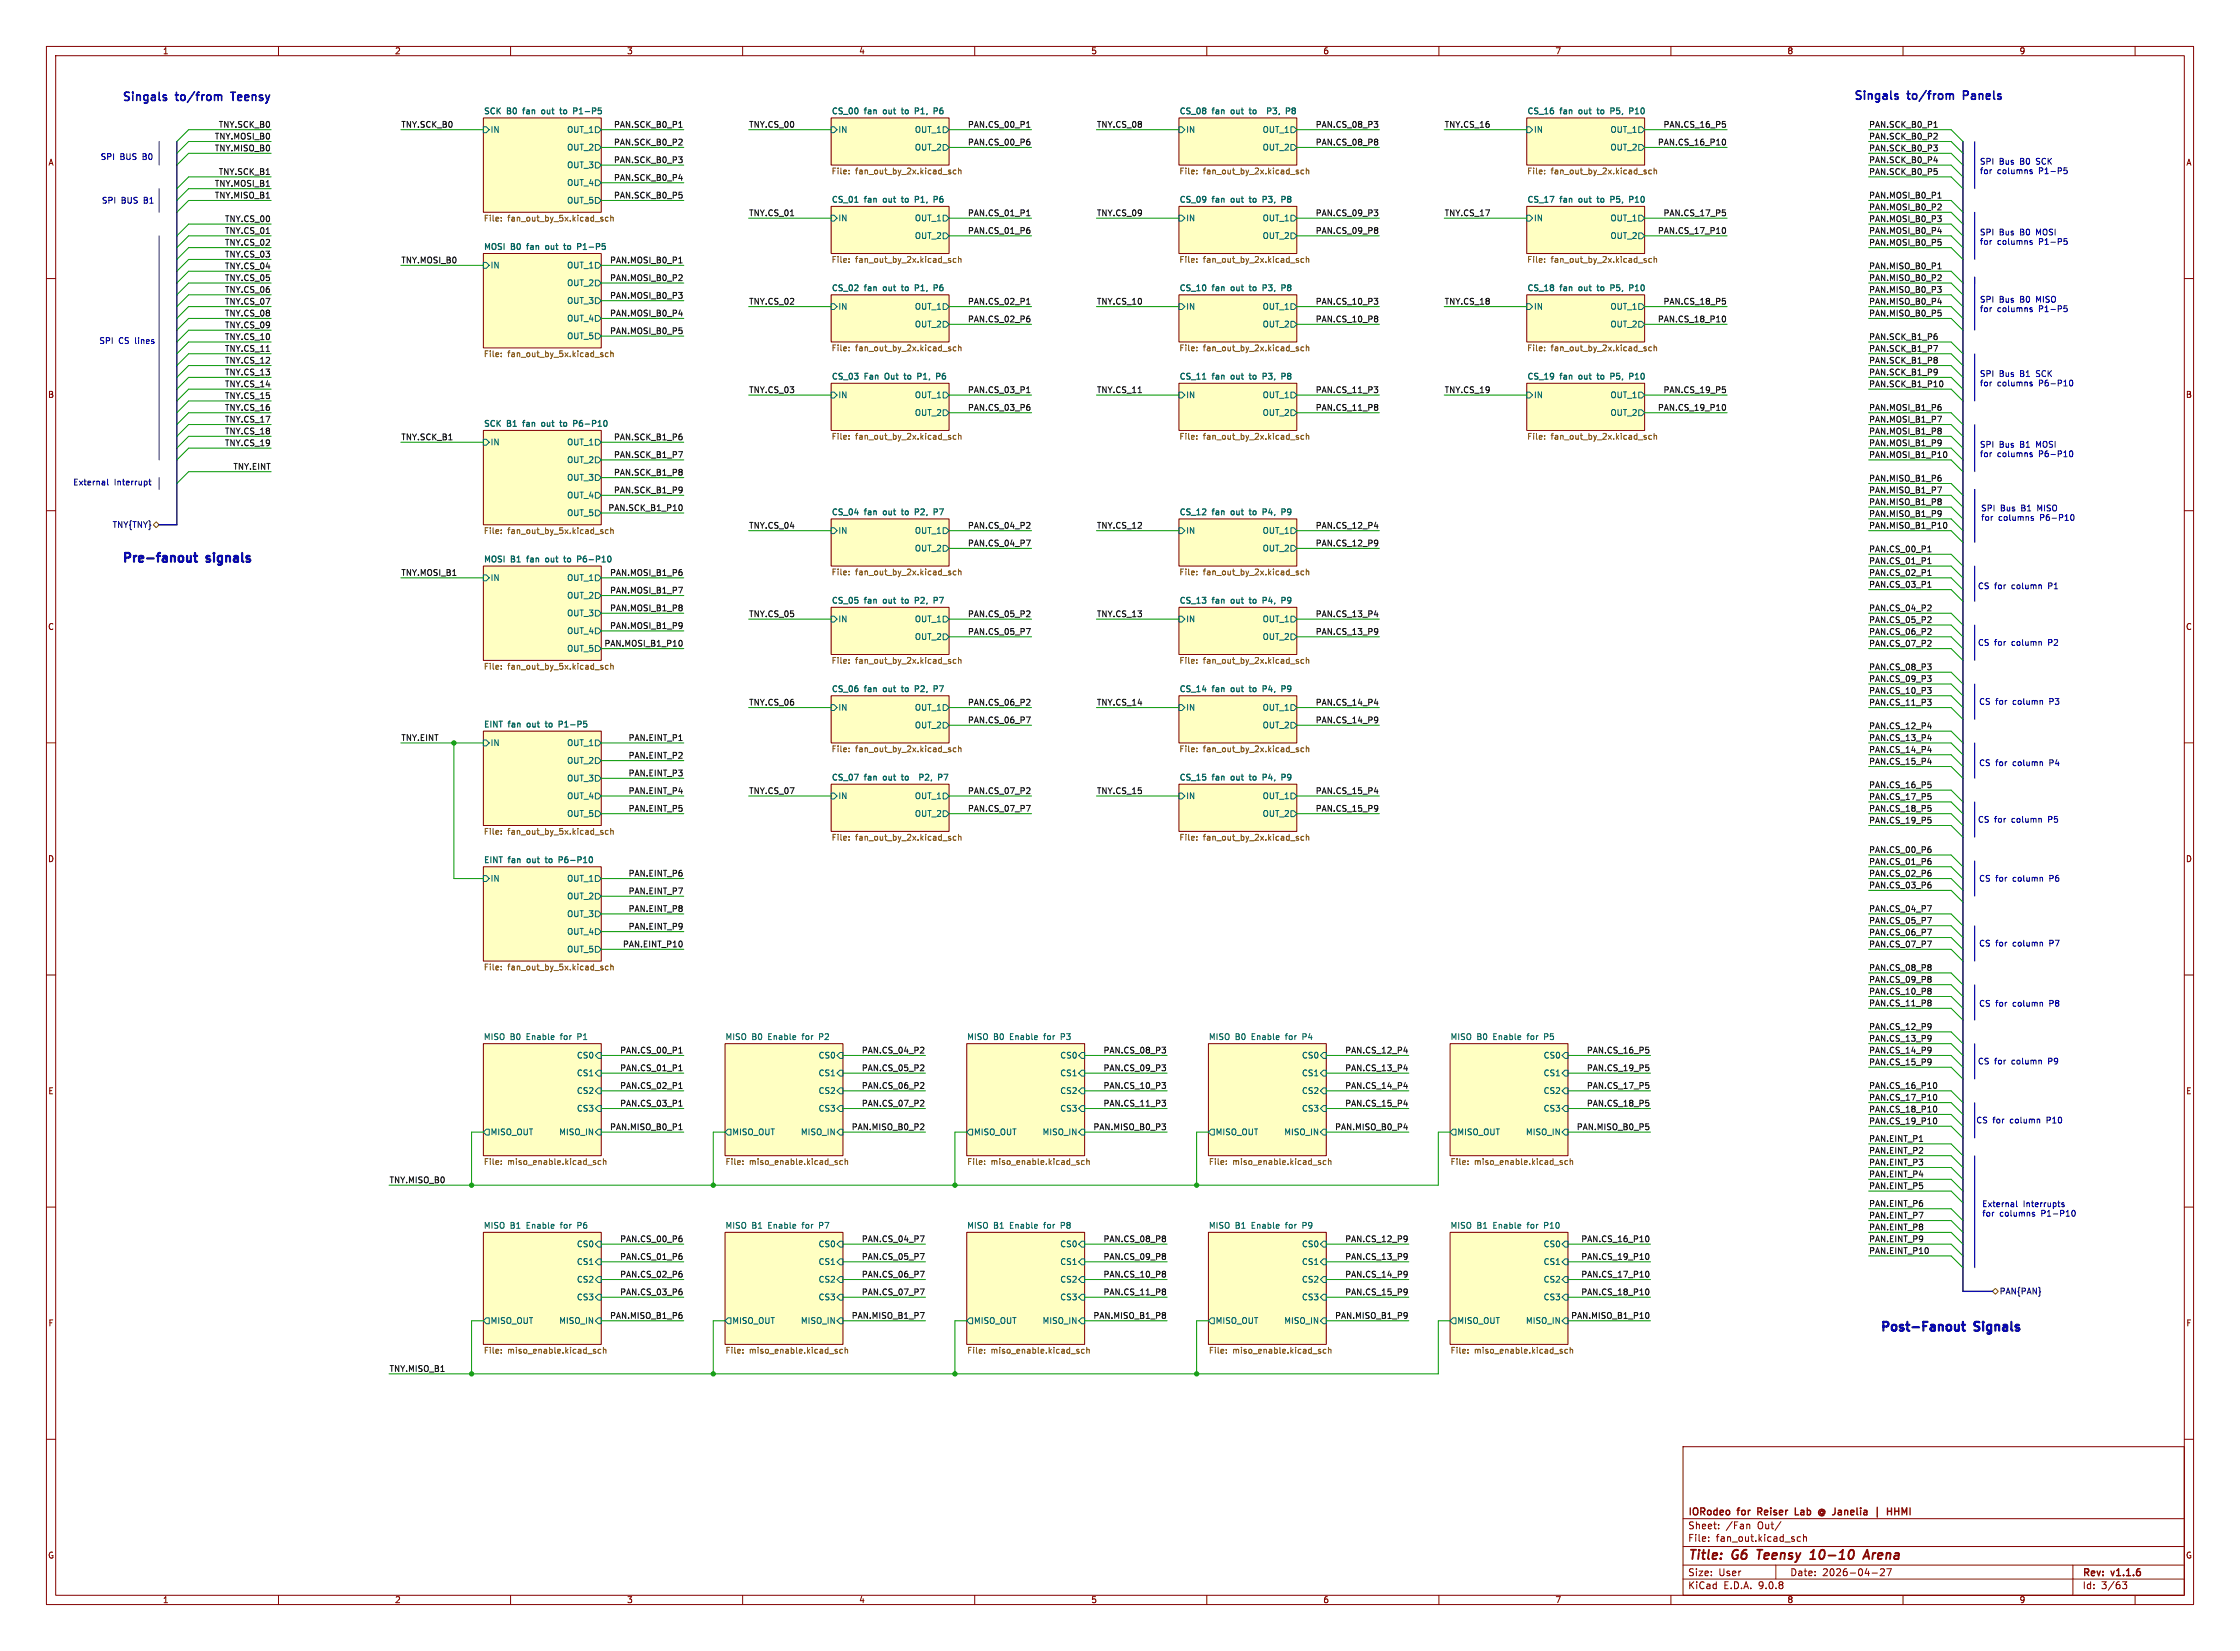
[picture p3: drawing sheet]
<svg xmlns="http://www.w3.org/2000/svg" width="483mm" height="356mm" viewBox="0 0 483 356" stroke-linecap="round" stroke-linejoin="round" font-family="sans-serif">
<defs><g id="words">
<g font-size="2.8" fill="#840000">
<text x="363.6" y="336.5">Title:</text>
<text x="373.3" y="336.5">G6</text>
<text x="379.5" y="336.5">Teensy</text>
<text x="391.7" y="336.5">10-10</text>
<text x="404.1" y="336.5">Arena</text>
</g>
<g font-size="2.7" fill="#0000c2">
<text x="26" y="121.8">Pre-fanout</text>
<text x="44.6" y="121.8">signals</text>
<text x="404.8" y="287.4">Post-Fanout</text>
<text x="425.5" y="287.4">Signals</text>
</g>
<g font-size="2.5" fill="#0000c2">
<text x="26.1" y="22.3">Singals</text>
<text x="37.9" y="22.3">to/from</text>
<text x="50.6" y="22.3">Teensy</text>
<text x="399.2" y="22">Singals</text>
<text x="411" y="22">to/from</text>
<text x="423.7" y="22">Panels</text>
</g>
<g font-size="2.1" fill="#840000">
<text x="363.6" y="329.6">Sheet:</text>
<text x="363.6" y="326.8">IORodeo</text>
<text x="371.8" y="329.6">/Fan</text>
<text x="374.5" y="326.8">for</text>
<text x="378.7" y="329.6">Out/</text>
<text x="379.4" y="326.8">Reiser</text>
<text x="388" y="326.8">Lab</text>
<text x="393.7" y="326.8">@ Janelia</text>
<text x="407.1" y="326.8">|</text>
<text x="410.3" y="326.8">HHMI</text>
<text x="363.6" y="332.3">File:</text>
<text x="369.7" y="332.3">fan_out.kicad_sch</text>
<text x="363.6" y="339.7">Size:</text>
<text x="370.3" y="339.7">User</text>
<text x="385.6" y="339.7">Date:</text>
<text x="392.6" y="339.7">2026-04-27</text>
<text x="448.6" y="339.9">Rev:</text>
<text x="455" y="339.9">v1.1.6</text>
<text x="363.6" y="342.5">KiCad</text>
<text x="371.3" y="342.5">E.D.A.</text>
<text x="378.9" y="342.5">9.0.8</text>
<text x="448.6" y="342.5">Id:</text>
<text x="452.7" y="342.5">3/63</text>
</g>
<g font-size="1.8" fill="#840000">
<text x="35" y="11.9">1</text>
<text x="85" y="11.9">2</text>
<text x="135" y="11.9">3</text>
<text x="185" y="11.9">4</text>
<text x="235" y="11.9">5</text>
<text x="285" y="11.9">6</text>
<text x="335" y="11.9">7</text>
<text x="385" y="11.9">8</text>
<text x="435" y="11.9">9</text>
<text x="10.3" y="35.9">A</text>
<text x="470.9" y="35.9">A</text>
<text x="10.3" y="85.9">B</text>
<text x="470.9" y="85.9">B</text>
<text x="10.3" y="135.9">C</text>
<text x="470.9" y="135.9">C</text>
<text x="10.3" y="185.9">D</text>
<text x="470.9" y="185.9">D</text>
<text x="10.3" y="235.9">E</text>
<text x="470.9" y="235.9">E</text>
<text x="10.3" y="285.9">F</text>
<text x="470.9" y="285.9">F</text>
<text x="10.3" y="335.9">G</text>
<text x="470.9" y="335.9">G</text>
<text x="35" y="345.5">1</text>
<text x="85" y="345.5">2</text>
<text x="135" y="345.5">3</text>
<text x="185" y="345.5">4</text>
<text x="235" y="345.5">5</text>
<text x="285" y="345.5">6</text>
<text x="335" y="345.5">7</text>
<text x="385" y="345.5">8</text>
<text x="435" y="345.5">9</text>
</g>
<g font-size="1.8" fill="#0f0f0f">
<text x="47" y="27.6">TNY.SCK_B0</text>
<text x="86.4" y="27.6">TNY.SCK_B0</text>
<text x="132.2" y="27.6">PAN.SCK_B0_P1</text>
<text x="161.3" y="27.6">TNY.CS_00</text>
<text x="208.4" y="27.6">PAN.CS_00_P1</text>
<text x="236.2" y="27.6">TNY.CS_08</text>
<text x="283.4" y="27.6">PAN.CS_08_P3</text>
<text x="311.1" y="27.6">TNY.CS_16</text>
<text x="358.3" y="27.6">PAN.CS_16_P5</text>
<text x="402.6" y="27.6">PAN.SCK_B0_P1</text>
<text x="46.2" y="30.1">TNY.MOSI_B0</text>
<text x="46.2" y="32.7">TNY.MISO_B0</text>
<text x="132.2" y="31.4">PAN.SCK_B0_P2</text>
<text x="132.2" y="35.2">PAN.SCK_B0_P3</text>
<text x="208.4" y="31.4">PAN.CS_00_P6</text>
<text x="283.4" y="31.4">PAN.CS_08_P8</text>
<text x="357.1" y="31.4">PAN.CS_16_P10</text>
<text x="402.6" y="35.2">PAN.SCK_B0_P4</text>
<text x="402.6" y="32.7">PAN.SCK_B0_P3</text>
<text x="402.6" y="30.1">PAN.SCK_B0_P2</text>
<text x="46.2" y="40.3">TNY.MOSI_B1</text>
<text x="47" y="37.8">TNY.SCK_B1</text>
<text x="132.2" y="39">PAN.SCK_B0_P4</text>
<text x="402.6" y="37.8">PAN.SCK_B0_P5</text>
<text x="46.2" y="42.8">TNY.MISO_B1</text>
<text x="48.4" y="47.9">TNY.CS_00</text>
<text x="132.2" y="42.8">PAN.SCK_B0_P5</text>
<text x="161.3" y="46.6">TNY.CS_01</text>
<text x="208.4" y="46.6">PAN.CS_01_P1</text>
<text x="236.2" y="46.6">TNY.CS_09</text>
<text x="283.4" y="46.6">PAN.CS_09_P3</text>
<text x="311.1" y="46.6">TNY.CS_17</text>
<text x="358.3" y="46.6">PAN.CS_17_P5</text>
<text x="402.6" y="45.4">PAN.MOSI_B0_P2</text>
<text x="402.6" y="47.9">PAN.MOSI_B0_P3</text>
<text x="402.6" y="42.8">PAN.MOSI_B0_P1</text>
<text x="48.4" y="53">TNY.CS_02</text>
<text x="48.4" y="50.5">TNY.CS_01</text>
<text x="208.4" y="50.5">PAN.CS_01_P6</text>
<text x="283.4" y="50.5">PAN.CS_09_P8</text>
<text x="357.1" y="50.5">PAN.CS_17_P10</text>
<text x="402.6" y="50.5">PAN.MOSI_B0_P4</text>
<text x="402.6" y="53">PAN.MOSI_B0_P5</text>
<text x="48.4" y="55.5">TNY.CS_03</text>
<text x="48.4" y="58.1">TNY.CS_04</text>
<text x="86.4" y="56.8">TNY.MOSI_B0</text>
<text x="131.3" y="56.8">PAN.MOSI_B0_P1</text>
<text x="402.6" y="58.1">PAN.MISO_B0_P1</text>
<text x="48.4" y="60.6">TNY.CS_05</text>
<text x="48.4" y="63.2">TNY.CS_06</text>
<text x="48.4" y="65.7">TNY.CS_07</text>
<text x="131.3" y="64.4">PAN.MOSI_B0_P3</text>
<text x="131.3" y="60.6">PAN.MOSI_B0_P2</text>
<text x="161.3" y="65.7">TNY.CS_02</text>
<text x="208.4" y="65.7">PAN.CS_02_P1</text>
<text x="236.2" y="65.7">TNY.CS_10</text>
<text x="283.4" y="65.7">PAN.CS_10_P3</text>
<text x="311.1" y="65.7">TNY.CS_18</text>
<text x="358.3" y="65.7">PAN.CS_18_P5</text>
<text x="402.6" y="63.2">PAN.MISO_B0_P3</text>
<text x="402.6" y="65.7">PAN.MISO_B0_P4</text>
<text x="402.6" y="60.6">PAN.MISO_B0_P2</text>
<text x="48.4" y="70.8">TNY.CS_09</text>
<text x="48.4" y="68.2">TNY.CS_08</text>
<text x="131.3" y="68.2">PAN.MOSI_B0_P4</text>
<text x="208.4" y="69.5">PAN.CS_02_P6</text>
<text x="283.4" y="69.5">PAN.CS_10_P8</text>
<text x="357.1" y="69.5">PAN.CS_18_P10</text>
<text x="402.6" y="68.2">PAN.MISO_B0_P5</text>
<text x="48.4" y="75.9">TNY.CS_11</text>
<text x="48.4" y="73.3">TNY.CS_10</text>
<text x="131.3" y="72">PAN.MOSI_B0_P5</text>
<text x="402.6" y="75.9">PAN.SCK_B1_P7</text>
<text x="402.6" y="73.3">PAN.SCK_B1_P6</text>
<text x="48.4" y="80.9">TNY.CS_13</text>
<text x="48.4" y="83.5">TNY.CS_14</text>
<text x="48.4" y="78.4">TNY.CS_12</text>
<text x="402.6" y="80.9">PAN.SCK_B1_P9</text>
<text x="402.6" y="78.4">PAN.SCK_B1_P8</text>
<text x="402.6" y="83.5">PAN.SCK_B1_P10</text>
<text x="48.4" y="88.6">TNY.CS_16</text>
<text x="48.4" y="86">TNY.CS_15</text>
<text x="161.3" y="84.7">TNY.CS_03</text>
<text x="208.4" y="84.7">PAN.CS_03_P1</text>
<text x="208.4" y="88.6">PAN.CS_03_P6</text>
<text x="236.2" y="84.7">TNY.CS_11</text>
<text x="283.4" y="88.6">PAN.CS_11_P8</text>
<text x="283.4" y="84.7">PAN.CS_11_P3</text>
<text x="311.1" y="84.7">TNY.CS_19</text>
<text x="357.1" y="88.6">PAN.CS_19_P10</text>
<text x="358.3" y="84.7">PAN.CS_19_P5</text>
<text x="402.6" y="88.6">PAN.MOSI_B1_P6</text>
<text x="48.4" y="93.6">TNY.CS_18</text>
<text x="48.4" y="91.1">TNY.CS_17</text>
<text x="86.4" y="94.9">TNY.SCK_B1</text>
<text x="132.2" y="94.9">PAN.SCK_B1_P6</text>
<text x="402.6" y="93.6">PAN.MOSI_B1_P8</text>
<text x="402.6" y="91.1">PAN.MOSI_B1_P7</text>
<text x="48.4" y="96.2">TNY.CS_19</text>
<text x="50.2" y="101.3">TNY.EINT</text>
<text x="132.2" y="98.7">PAN.SCK_B1_P7</text>
<text x="402.6" y="98.7">PAN.MOSI_B1_P10</text>
<text x="402.6" y="96.2">PAN.MOSI_B1_P9</text>
<text x="132.2" y="106.3">PAN.SCK_B1_P9</text>
<text x="132.2" y="102.5">PAN.SCK_B1_P8</text>
<text x="402.6" y="103.8">PAN.MISO_B1_P6</text>
<text x="402.6" y="106.3">PAN.MISO_B1_P7</text>
<text x="131" y="110.1">PAN.SCK_B1_P10</text>
<text x="161.3" y="114">TNY.CS_04</text>
<text x="208.4" y="114">PAN.CS_04_P2</text>
<text x="236.2" y="114">TNY.CS_12</text>
<text x="283.4" y="114">PAN.CS_12_P4</text>
<text x="402.6" y="111.4">PAN.MISO_B1_P9</text>
<text x="402.6" y="108.9">PAN.MISO_B1_P8</text>
<text x="402.6" y="114">PAN.MISO_B1_P10</text>
<text x="208.4" y="117.8">PAN.CS_04_P7</text>
<text x="283.4" y="117.8">PAN.CS_12_P9</text>
<text x="402.6" y="119">PAN.CS_00_P1</text>
<text x="86.4" y="124.1">TNY.MOSI_B1</text>
<text x="131.3" y="124.1">PAN.MOSI_B1_P6</text>
<text x="402.6" y="121.6">PAN.CS_01_P1</text>
<text x="402.6" y="124.1">PAN.CS_02_P1</text>
<text x="131.3" y="127.9">PAN.MOSI_B1_P7</text>
<text x="131.3" y="131.7">PAN.MOSI_B1_P8</text>
<text x="402.6" y="126.7">PAN.CS_03_P1</text>
<text x="402.6" y="131.7">PAN.CS_04_P2</text>
<text x="131.3" y="135.5">PAN.MOSI_B1_P9</text>
<text x="161.3" y="133">TNY.CS_05</text>
<text x="208.4" y="133">PAN.CS_05_P2</text>
<text x="208.4" y="136.8">PAN.CS_05_P7</text>
<text x="236.2" y="133">TNY.CS_13</text>
<text x="283.4" y="136.8">PAN.CS_13_P9</text>
<text x="283.4" y="133">PAN.CS_13_P4</text>
<text x="402.6" y="134.3">PAN.CS_05_P2</text>
<text x="402.6" y="136.8">PAN.CS_06_P2</text>
<text x="130.1" y="139.4">PAN.MOSI_B1_P10</text>
<text x="402.6" y="139.4">PAN.CS_07_P2</text>
<text x="402.6" y="144.4">PAN.CS_08_P3</text>
<text x="402.6" y="147">PAN.CS_09_P3</text>
<text x="402.6" y="149.5">PAN.CS_10_P3</text>
<text x="161.3" y="152.1">TNY.CS_06</text>
<text x="208.4" y="155.9">PAN.CS_06_P7</text>
<text x="208.4" y="152.1">PAN.CS_06_P2</text>
<text x="236.2" y="152.1">TNY.CS_14</text>
<text x="283.4" y="152.1">PAN.CS_14_P4</text>
<text x="283.4" y="155.9">PAN.CS_14_P9</text>
<text x="402.6" y="152.1">PAN.CS_11_P3</text>
<text x="86.4" y="159.7">TNY.EINT</text>
<text x="135.3" y="159.7">PAN.EINT_P1</text>
<text x="402.6" y="159.7">PAN.CS_13_P4</text>
<text x="402.6" y="157.1">PAN.CS_12_P4</text>
<text x="135.3" y="167.3">PAN.EINT_P3</text>
<text x="135.3" y="163.5">PAN.EINT_P2</text>
<text x="402.6" y="164.8">PAN.CS_15_P4</text>
<text x="402.6" y="162.2">PAN.CS_14_P4</text>
<text x="135.3" y="171.1">PAN.EINT_P4</text>
<text x="161.3" y="171.1">TNY.CS_07</text>
<text x="208.4" y="171.1">PAN.CS_07_P2</text>
<text x="236.2" y="171.1">TNY.CS_15</text>
<text x="283.4" y="171.1">PAN.CS_15_P4</text>
<text x="402.6" y="172.4">PAN.CS_17_P5</text>
<text x="402.6" y="169.8">PAN.CS_16_P5</text>
<text x="135.3" y="174.9">PAN.EINT_P5</text>
<text x="208.4" y="174.9">PAN.CS_07_P7</text>
<text x="283.4" y="174.9">PAN.CS_15_P9</text>
<text x="402.6" y="177.5">PAN.CS_19_P5</text>
<text x="402.6" y="174.9">PAN.CS_18_P5</text>
<text x="402.6" y="183.8">PAN.CS_00_P6</text>
<text x="135.3" y="188.9">PAN.EINT_P6</text>
<text x="402.6" y="186.3">PAN.CS_01_P6</text>
<text x="402.6" y="191.4">PAN.CS_03_P6</text>
<text x="402.6" y="188.9">PAN.CS_02_P6</text>
<text x="135.3" y="192.7">PAN.EINT_P7</text>
<text x="135.3" y="196.5">PAN.EINT_P8</text>
<text x="402.6" y="196.5">PAN.CS_04_P7</text>
<text x="135.3" y="200.3">PAN.EINT_P9</text>
<text x="402.6" y="201.6">PAN.CS_06_P7</text>
<text x="402.6" y="199">PAN.CS_05_P7</text>
<text x="134.1" y="204.1">PAN.EINT_P10</text>
<text x="402.6" y="204.1">PAN.CS_07_P7</text>
<text x="402.6" y="209.2">PAN.CS_08_P8</text>
<text x="402.6" y="211.7">PAN.CS_09_P8</text>
<text x="402.6" y="214.3">PAN.CS_10_P8</text>
<text x="402.6" y="216.8">PAN.CS_11_P8</text>
<text x="402.6" y="221.9">PAN.CS_12_P9</text>
<text x="133.5" y="227">PAN.CS_00_P1</text>
<text x="185.6" y="227">PAN.CS_04_P2</text>
<text x="237.6" y="227">PAN.CS_08_P3</text>
<text x="289.7" y="227">PAN.CS_12_P4</text>
<text x="341.8" y="227">PAN.CS_16_P5</text>
<text x="402.6" y="224.4">PAN.CS_13_P9</text>
<text x="402.6" y="227">PAN.CS_14_P9</text>
<text x="133.5" y="230.8">PAN.CS_01_P1</text>
<text x="185.6" y="230.8">PAN.CS_05_P2</text>
<text x="237.6" y="230.8">PAN.CS_09_P3</text>
<text x="289.7" y="230.8">PAN.CS_13_P4</text>
<text x="341.8" y="230.8">PAN.CS_19_P5</text>
<text x="402.6" y="229.5">PAN.CS_15_P9</text>
<text x="133.5" y="234.6">PAN.CS_02_P1</text>
<text x="133.5" y="238.4">PAN.CS_03_P1</text>
<text x="185.6" y="238.4">PAN.CS_07_P2</text>
<text x="185.6" y="234.6">PAN.CS_06_P2</text>
<text x="237.6" y="234.6">PAN.CS_10_P3</text>
<text x="237.6" y="238.4">PAN.CS_11_P3</text>
<text x="289.7" y="238.4">PAN.CS_15_P4</text>
<text x="289.7" y="234.6">PAN.CS_14_P4</text>
<text x="341.8" y="238.4">PAN.CS_18_P5</text>
<text x="341.8" y="234.6">PAN.CS_17_P5</text>
<text x="402.6" y="234.6">PAN.CS_16_P10</text>
<text x="402.6" y="239.7">PAN.CS_18_P10</text>
<text x="402.6" y="237.1">PAN.CS_17_P10</text>
<text x="131.3" y="243.5">PAN.MISO_B0_P1</text>
<text x="183.4" y="243.5">PAN.MISO_B0_P2</text>
<text x="235.5" y="243.5">PAN.MISO_B0_P3</text>
<text x="287.5" y="243.5">PAN.MISO_B0_P4</text>
<text x="339.6" y="243.5">PAN.MISO_B0_P5</text>
<text x="402.6" y="242.2">PAN.CS_19_P10</text>
<text x="402.6" y="251.1">PAN.EINT_P3</text>
<text x="402.6" y="246">PAN.EINT_P1</text>
<text x="402.6" y="248.6">PAN.EINT_P2</text>
<text x="83.8" y="254.9">TNY.MISO_B0</text>
<text x="402.6" y="253.7">PAN.EINT_P4</text>
<text x="402.6" y="256.2">PAN.EINT_P5</text>
<text x="402.6" y="262.5">PAN.EINT_P7</text>
<text x="402.6" y="260">PAN.EINT_P6</text>
<text x="133.5" y="267.6">PAN.CS_00_P6</text>
<text x="185.6" y="267.6">PAN.CS_04_P7</text>
<text x="237.6" y="267.6">PAN.CS_08_P8</text>
<text x="289.7" y="267.6">PAN.CS_12_P9</text>
<text x="340.6" y="267.6">PAN.CS_16_P10</text>
<text x="402.6" y="267.6">PAN.EINT_P9</text>
<text x="402.6" y="265.1">PAN.EINT_P8</text>
<text x="133.5" y="275.2">PAN.CS_02_P6</text>
<text x="133.5" y="271.4">PAN.CS_01_P6</text>
<text x="185.6" y="271.4">PAN.CS_05_P7</text>
<text x="185.6" y="275.2">PAN.CS_06_P7</text>
<text x="237.6" y="275.2">PAN.CS_10_P8</text>
<text x="237.6" y="271.4">PAN.CS_09_P8</text>
<text x="289.7" y="275.2">PAN.CS_14_P9</text>
<text x="289.7" y="271.4">PAN.CS_13_P9</text>
<text x="340.6" y="271.4">PAN.CS_19_P10</text>
<text x="340.6" y="275.2">PAN.CS_17_P10</text>
<text x="402.6" y="270.2">PAN.EINT_P10</text>
<text x="133.5" y="279.1">PAN.CS_03_P6</text>
<text x="185.6" y="279.1">PAN.CS_07_P7</text>
<text x="237.6" y="279.1">PAN.CS_11_P8</text>
<text x="289.7" y="279.1">PAN.CS_15_P9</text>
<text x="340.6" y="279.1">PAN.CS_18_P10</text>
<text x="131.3" y="284.1">PAN.MISO_B1_P6</text>
<text x="183.4" y="284.1">PAN.MISO_B1_P7</text>
<text x="235.5" y="284.1">PAN.MISO_B1_P8</text>
<text x="287.5" y="284.1">PAN.MISO_B1_P9</text>
<text x="338.4" y="284.1">PAN.MISO_B1_P10</text>
<text x="83.8" y="295.6">TNY.MISO_B1</text>
</g>
<g font-size="1.8" fill="#006464">
<text x="104.1" y="24.7">SCK</text>
<text x="105.6" y="28.8">IN</text>
<text x="109.4" y="24.7">B0</text>
<text x="113.3" y="24.7">fan</text>
<text x="117.8" y="24.7">out</text>
<text x="122.1" y="28.8">OUT_1</text>
<text x="122.3" y="24.7">to</text>
<text x="125.7" y="24.7">P1-P5</text>
<text x="179.1" y="24.7">CS_00</text>
<text x="180.5" y="28.8">IN</text>
<text x="186.4" y="24.7">fan</text>
<text x="190.9" y="24.7">out</text>
<text x="195.4" y="24.7">to</text>
<text x="197" y="28.8">OUT_1</text>
<text x="198.8" y="24.7">P1,</text>
<text x="203.3" y="24.7">P6</text>
<text x="254" y="24.7">CS_08</text>
<text x="255.5" y="28.8">IN</text>
<text x="261.3" y="24.7">fan</text>
<text x="265.8" y="24.7">out</text>
<text x="270.3" y="24.7">to</text>
<text x="271.9" y="28.8">OUT_1</text>
<text x="275.2" y="24.7">P3,</text>
<text x="328.9" y="24.7">CS_16</text>
<text x="330.4" y="28.8">IN</text>
<text x="336.3" y="24.7">fan</text>
<text x="340.8" y="24.7">out</text>
<text x="345.3" y="24.7">to</text>
<text x="346.9" y="28.8">OUT_1</text>
<text x="348.6" y="24.7">P5,</text>
<text x="353.2" y="24.7">P10</text>
<text x="122.1" y="32.6">OUT_2</text>
<text x="197" y="32.6">OUT_2</text>
<text x="271.9" y="32.6">OUT_2</text>
<text x="346.9" y="32.6">OUT_2</text>
<text x="122.1" y="36.4">OUT_3</text>
<text x="122.1" y="40.2">OUT_4</text>
<text x="122.1" y="44">OUT_5</text>
<text x="179.1" y="43.7">CS_01</text>
<text x="180.5" y="47.9">IN</text>
<text x="186.4" y="43.7">fan</text>
<text x="190.9" y="43.7">out</text>
<text x="195.4" y="43.7">to</text>
<text x="197" y="47.9">OUT_1</text>
<text x="198.8" y="43.7">P1,</text>
<text x="203.3" y="43.7">P6</text>
<text x="254" y="43.7">CS_09</text>
<text x="255.5" y="47.9">IN</text>
<text x="261.3" y="43.7">fan</text>
<text x="265.8" y="43.7">out</text>
<text x="270.3" y="43.7">to</text>
<text x="271.9" y="47.9">OUT_1</text>
<text x="273.7" y="43.7">P3,</text>
<text x="278.3" y="43.7">P8</text>
<text x="328.9" y="43.7">CS_17</text>
<text x="330.4" y="47.9">IN</text>
<text x="336.3" y="43.7">fan</text>
<text x="340.8" y="43.7">out</text>
<text x="345.3" y="43.7">to</text>
<text x="346.9" y="47.9">OUT_1</text>
<text x="348.6" y="43.7">P5,</text>
<text x="353.2" y="43.7">P10</text>
<text x="104.1" y="53.9">MOSI</text>
<text x="110.2" y="53.9">B0</text>
<text x="114.2" y="53.9">fan</text>
<text x="118.7" y="53.9">out</text>
<text x="123.2" y="53.9">to</text>
<text x="126.5" y="53.9">P1-P5</text>
<text x="197" y="51.7">OUT_2</text>
<text x="271.9" y="51.7">OUT_2</text>
<text x="346.9" y="51.7">OUT_2</text>
<text x="105.6" y="58">IN</text>
<text x="122.1" y="58">OUT_1</text>
<text x="122.1" y="61.8">OUT_2</text>
<text x="122.1" y="65.6">OUT_3</text>
<text x="179.1" y="62.8">CS_02</text>
<text x="186.4" y="62.8">fan</text>
<text x="190.9" y="62.8">out</text>
<text x="195.4" y="62.8">to</text>
<text x="198.8" y="62.8">P1,</text>
<text x="203.3" y="62.8">P6</text>
<text x="254" y="62.8">CS_10</text>
<text x="261.3" y="62.8">fan</text>
<text x="265.8" y="62.8">out</text>
<text x="270.3" y="62.8">to</text>
<text x="273.7" y="62.8">P3,</text>
<text x="278.3" y="62.8">P8</text>
<text x="328.9" y="62.8">CS_18</text>
<text x="336.3" y="62.8">fan</text>
<text x="340.8" y="62.8">out</text>
<text x="345.3" y="62.8">to</text>
<text x="348.6" y="62.8">P5,</text>
<text x="353.2" y="62.8">P10</text>
<text x="122.1" y="69.4">OUT_4</text>
<text x="180.5" y="66.9">IN</text>
<text x="197" y="66.9">OUT_1</text>
<text x="197" y="70.7">OUT_2</text>
<text x="255.5" y="66.9">IN</text>
<text x="271.9" y="66.9">OUT_1</text>
<text x="271.9" y="70.7">OUT_2</text>
<text x="330.4" y="66.9">IN</text>
<text x="346.9" y="66.9">OUT_1</text>
<text x="346.9" y="70.7">OUT_2</text>
<text x="122.1" y="73.3">OUT_5</text>
<text x="179.1" y="81.8">CS_03</text>
<text x="186.4" y="81.8">Fan</text>
<text x="191.3" y="81.8">Out</text>
<text x="196" y="81.8">to</text>
<text x="199.3" y="81.8">P1,</text>
<text x="203.9" y="81.8">P6</text>
<text x="254" y="81.8">CS_11</text>
<text x="261.3" y="81.8">fan</text>
<text x="265.8" y="81.8">out</text>
<text x="270.3" y="81.8">to</text>
<text x="273.7" y="81.8">P3,</text>
<text x="278.3" y="81.8">P8</text>
<text x="328.9" y="81.8">CS_19</text>
<text x="336.3" y="81.8">fan</text>
<text x="340.8" y="81.8">out</text>
<text x="345.3" y="81.8">to</text>
<text x="348.6" y="81.8">P5,</text>
<text x="353.2" y="81.8">P10</text>
<text x="180.5" y="86">IN</text>
<text x="197" y="86">OUT_1</text>
<text x="197" y="89.8">OUT_2</text>
<text x="255.5" y="86">IN</text>
<text x="271.9" y="86">OUT_1</text>
<text x="271.9" y="89.8">OUT_2</text>
<text x="330.4" y="86">IN</text>
<text x="346.9" y="86">OUT_1</text>
<text x="346.9" y="89.8">OUT_2</text>
<text x="104.1" y="92">SCK</text>
<text x="109.4" y="92">B1</text>
<text x="113.3" y="92">fan</text>
<text x="117.8" y="92">out</text>
<text x="122.3" y="92">to</text>
<text x="125.7" y="92">P6-P10</text>
<text x="105.6" y="96.1">IN</text>
<text x="122.1" y="96.1">OUT_1</text>
<text x="122.1" y="99.9">OUT_2</text>
<text x="122.1" y="103.7">OUT_3</text>
<text x="122.1" y="107.5">OUT_4</text>
<text x="122.1" y="111.4">OUT_5</text>
<text x="179.1" y="111">CS_04</text>
<text x="186.4" y="111">fan</text>
<text x="190.9" y="111">out</text>
<text x="195.4" y="111">to</text>
<text x="198.8" y="111">P2,</text>
<text x="254" y="111">CS_12</text>
<text x="261.3" y="111">fan</text>
<text x="265.8" y="111">out</text>
<text x="270.3" y="111">to</text>
<text x="273.7" y="111">P4,</text>
<text x="278.3" y="111">P9</text>
<text x="180.5" y="115.2">IN</text>
<text x="197" y="115.2">OUT_1</text>
<text x="197" y="119">OUT_2</text>
<text x="255.5" y="115.2">IN</text>
<text x="271.9" y="115.2">OUT_1</text>
<text x="271.9" y="119">OUT_2</text>
<text x="104.1" y="121.2">MOSI</text>
<text x="105.6" y="125.3">IN</text>
<text x="110.2" y="121.2">B1</text>
<text x="114.2" y="121.2">fan</text>
<text x="118.7" y="121.2">out</text>
<text x="122.1" y="125.3">OUT_1</text>
<text x="123.2" y="121.2">to</text>
<text x="126.5" y="121.2">P6-P10</text>
<text x="122.1" y="129.1">OUT_2</text>
<text x="179.1" y="130.1">CS_05</text>
<text x="186.4" y="130.1">fan</text>
<text x="190.9" y="130.1">out</text>
<text x="195.4" y="130.1">to</text>
<text x="198.8" y="130.1">P2,</text>
<text x="254" y="130.1">CS_13</text>
<text x="261.3" y="130.1">fan</text>
<text x="265.8" y="130.1">out</text>
<text x="270.3" y="130.1">to</text>
<text x="273.7" y="130.1">P4,</text>
<text x="278.3" y="130.1">P9</text>
<text x="122.1" y="132.9">OUT_3</text>
<text x="122.1" y="136.8">OUT_4</text>
<text x="180.5" y="134.2">IN</text>
<text x="197" y="134.2">OUT_1</text>
<text x="255.5" y="134.2">IN</text>
<text x="271.9" y="134.2">OUT_1</text>
<text x="122.1" y="140.6">OUT_5</text>
<text x="197" y="138">OUT_2</text>
<text x="271.9" y="138">OUT_2</text>
<text x="179.1" y="149.1">CS_06</text>
<text x="186.4" y="149.1">fan</text>
<text x="190.9" y="149.1">out</text>
<text x="195.4" y="149.1">to</text>
<text x="198.8" y="149.1">P2,</text>
<text x="254" y="149.1">CS_14</text>
<text x="261.3" y="149.1">fan</text>
<text x="265.8" y="149.1">out</text>
<text x="270.3" y="149.1">to</text>
<text x="273.7" y="149.1">P4,</text>
<text x="278.3" y="149.1">P9</text>
<text x="180.5" y="153.3">IN</text>
<text x="197" y="153.3">OUT_1</text>
<text x="255.5" y="153.3">IN</text>
<text x="271.9" y="153.3">OUT_1</text>
<text x="104.1" y="156.8">EINT</text>
<text x="105.6" y="160.9">IN</text>
<text x="109.7" y="156.8">fan</text>
<text x="114.2" y="156.8">out</text>
<text x="118.7" y="156.8">to</text>
<text x="122" y="156.8">P1-P5</text>
<text x="122.1" y="160.9">OUT_1</text>
<text x="197" y="157.1">OUT_2</text>
<text x="271.9" y="157.1">OUT_2</text>
<text x="122.1" y="164.7">OUT_2</text>
<text x="122.1" y="168.5">OUT_3</text>
<text x="122.1" y="172.3">OUT_4</text>
<text x="179.1" y="168.2">CS_07</text>
<text x="180.5" y="172.3">IN</text>
<text x="186.4" y="168.2">fan</text>
<text x="190.9" y="168.2">out</text>
<text x="195.4" y="168.2">to</text>
<text x="197" y="172.3">OUT_1</text>
<text x="200.2" y="168.2">P2,</text>
<text x="254" y="168.2">CS_15</text>
<text x="255.5" y="172.3">IN</text>
<text x="261.3" y="168.2">fan</text>
<text x="265.8" y="168.2">out</text>
<text x="270.3" y="168.2">to</text>
<text x="271.9" y="172.3">OUT_1</text>
<text x="273.7" y="168.2">P4,</text>
<text x="278.3" y="168.2">P9</text>
<text x="122.1" y="176.1">OUT_5</text>
<text x="197" y="176.1">OUT_2</text>
<text x="271.9" y="176.1">OUT_2</text>
<text x="104.1" y="186">EINT</text>
<text x="109.7" y="186">fan</text>
<text x="114.2" y="186">out</text>
<text x="118.7" y="186">to</text>
<text x="122" y="186">P6-P10</text>
<text x="105.6" y="190.1">IN</text>
<text x="122.1" y="190.1">OUT_1</text>
<text x="122.1" y="193.9">OUT_2</text>
<text x="122.1" y="197.7">OUT_3</text>
<text x="122.1" y="201.5">OUT_4</text>
<text x="122.1" y="205.3">OUT_5</text>
<text x="104.1" y="224.1">MISO</text>
<text x="109.9" y="224.1">B0</text>
<text x="113.6" y="224.1">Enable</text>
<text x="121.1" y="224.1">for</text>
<text x="124.9" y="224.1">P1</text>
<text x="156.2" y="224.1">MISO</text>
<text x="162" y="224.1">B0</text>
<text x="165.6" y="224.1">Enable</text>
<text x="173.1" y="224.1">for</text>
<text x="177" y="224.1">P2</text>
<text x="208.3" y="224.1">MISO</text>
<text x="214" y="224.1">B0</text>
<text x="217.7" y="224.1">Enable</text>
<text x="225.2" y="224.1">for</text>
<text x="229" y="224.1">P3</text>
<text x="260.3" y="224.1">MISO</text>
<text x="266.1" y="224.1">B0</text>
<text x="269.8" y="224.1">Enable</text>
<text x="277.3" y="224.1">for</text>
<text x="281.1" y="224.1">P4</text>
<text x="312.4" y="224.1">MISO</text>
<text x="318.2" y="224.1">B0</text>
<text x="321.8" y="224.1">Enable</text>
<text x="329.4" y="224.1">for</text>
<text x="333.2" y="224.1">P5</text>
<text x="124.2" y="228.2">CS0</text>
<text x="124.2" y="232">CS1</text>
<text x="176.3" y="228.2">CS0</text>
<text x="176.3" y="232">CS1</text>
<text x="228.3" y="228.2">CS0</text>
<text x="228.3" y="232">CS1</text>
<text x="280.4" y="228.2">CS0</text>
<text x="280.4" y="232">CS1</text>
<text x="332.5" y="228.2">CS0</text>
<text x="332.5" y="232">CS1</text>
<text x="124.2" y="235.8">CS2</text>
<text x="124.2" y="239.6">CS3</text>
<text x="176.3" y="235.8">CS2</text>
<text x="176.3" y="239.6">CS3</text>
<text x="228.3" y="235.8">CS2</text>
<text x="228.3" y="239.6">CS3</text>
<text x="280.4" y="235.8">CS2</text>
<text x="280.4" y="239.6">CS3</text>
<text x="332.5" y="235.8">CS2</text>
<text x="332.5" y="239.6">CS3</text>
<text x="105.6" y="244.7">MISO_OUT</text>
<text x="120.4" y="244.7">MISO_IN</text>
<text x="157.7" y="244.7">MISO_OUT</text>
<text x="172.4" y="244.7">MISO_IN</text>
<text x="209.7" y="244.7">MISO_OUT</text>
<text x="224.5" y="244.7">MISO_IN</text>
<text x="261.8" y="244.7">MISO_OUT</text>
<text x="276.6" y="244.7">MISO_IN</text>
<text x="313.9" y="244.7">MISO_OUT</text>
<text x="328.7" y="244.7">MISO_IN</text>
<text x="104.1" y="264.7">MISO</text>
<text x="109.9" y="264.7">B1</text>
<text x="113.6" y="264.7">Enable</text>
<text x="121.1" y="264.7">for</text>
<text x="124.2" y="268.8">CS0</text>
<text x="124.9" y="264.7">P6</text>
<text x="156.2" y="264.7">MISO</text>
<text x="162" y="264.7">B1</text>
<text x="165.6" y="264.7">Enable</text>
<text x="173.1" y="264.7">for</text>
<text x="176.3" y="268.8">CS0</text>
<text x="177" y="264.7">P7</text>
<text x="208.3" y="264.7">MISO</text>
<text x="214" y="264.7">B1</text>
<text x="217.7" y="264.7">Enable</text>
<text x="225.2" y="264.7">for</text>
<text x="228.3" y="268.8">CS0</text>
<text x="229" y="264.7">P8</text>
<text x="260.3" y="264.7">MISO</text>
<text x="266.1" y="264.7">B1</text>
<text x="269.8" y="264.7">Enable</text>
<text x="277.3" y="264.7">for</text>
<text x="280.4" y="268.8">CS0</text>
<text x="281.1" y="264.7">P9</text>
<text x="312.4" y="264.7">MISO</text>
<text x="318.2" y="264.7">B1</text>
<text x="321.8" y="264.7">Enable</text>
<text x="329.4" y="264.7">for</text>
<text x="332.5" y="268.8">CS0</text>
<text x="333.2" y="264.7">P10</text>
<text x="124.2" y="272.6">CS1</text>
<text x="176.3" y="272.6">CS1</text>
<text x="228.3" y="272.6">CS1</text>
<text x="280.4" y="272.6">CS1</text>
<text x="332.5" y="272.6">CS1</text>
<text x="124.2" y="276.5">CS2</text>
<text x="124.2" y="280.3">CS3</text>
<text x="176.3" y="276.5">CS2</text>
<text x="176.3" y="280.3">CS3</text>
<text x="228.3" y="276.5">CS2</text>
<text x="228.3" y="280.3">CS3</text>
<text x="280.4" y="276.5">CS2</text>
<text x="280.4" y="280.3">CS3</text>
<text x="332.5" y="276.5">CS2</text>
<text x="332.5" y="280.3">CS3</text>
<text x="105.6" y="285.3">MISO_OUT</text>
<text x="120.4" y="285.3">MISO_IN</text>
<text x="157.7" y="285.3">MISO_OUT</text>
<text x="172.4" y="285.3">MISO_IN</text>
<text x="209.7" y="285.3">MISO_OUT</text>
<text x="224.5" y="285.3">MISO_IN</text>
<text x="261.8" y="285.3">MISO_OUT</text>
<text x="276.6" y="285.3">MISO_IN</text>
<text x="313.9" y="285.3">MISO_OUT</text>
<text x="328.7" y="285.3">MISO_IN</text>
</g>
<g font-size="1.8" fill="#0000c2">
<text x="21.6" y="34.6">SPI</text>
<text x="25.8" y="34.6">BUS</text>
<text x="30.8" y="34.6">B0</text>
<text x="426.5" y="35.7">SPI</text>
<text x="430.7" y="35.7">Bus</text>
<text x="435.3" y="35.7">B0</text>
<text x="439" y="35.7">SCK</text>
<text x="426.5" y="37.7">for</text>
<text x="430.3" y="37.7">columns</text>
<text x="439.4" y="37.7">P1-P5</text>
<text x="21.8" y="44">SPI</text>
<text x="26.1" y="44">BUS</text>
<text x="31.1" y="44">B1</text>
<text x="426.5" y="50.9">SPI</text>
<text x="426.5" y="52.9">for</text>
<text x="430.3" y="52.9">columns</text>
<text x="430.7" y="50.9">Bus</text>
<text x="435.3" y="50.9">B0</text>
<text x="439" y="50.9">MOSI</text>
<text x="439.4" y="52.9">P1-P5</text>
<text x="426.5" y="65.4">SPI</text>
<text x="430.7" y="65.4">Bus</text>
<text x="435.3" y="65.4">B0</text>
<text x="439" y="65.4">MISO</text>
<text x="426.5" y="67.4">for</text>
<text x="430.3" y="67.4">columns</text>
<text x="439.4" y="67.4">P1-P5</text>
<text x="21.3" y="74.3">SPI</text>
<text x="25.5" y="74.3">CS lines</text>
<text x="426.5" y="81.4">SPI</text>
<text x="426.5" y="83.4">for</text>
<text x="430.3" y="83.4">columns</text>
<text x="430.7" y="81.4">Bus</text>
<text x="435.3" y="81.4">B1</text>
<text x="439" y="81.4">SCK</text>
<text x="439.4" y="83.4">P6-P10</text>
<text x="426.5" y="96.6">SPI</text>
<text x="426.5" y="98.7">for</text>
<text x="430.3" y="98.7">columns</text>
<text x="430.7" y="96.6">Bus</text>
<text x="435.3" y="96.6">B1</text>
<text x="439" y="96.6">MOSI</text>
<text x="439.4" y="98.7">P6-P10</text>
<text x="15.7" y="104.8">External</text>
<text x="24.6" y="104.8">Interrupt</text>
<text x="426.7" y="110.3">SPI</text>
<text x="426.7" y="112.4">for</text>
<text x="430.6" y="112.4">columns</text>
<text x="431" y="110.3">Bus</text>
<text x="435.6" y="110.3">B1</text>
<text x="439.2" y="110.3">MISO</text>
<text x="439.6" y="112.4">P6-P10</text>
<text x="426" y="127.1">CS for</text>
<text x="433.5" y="127.1">column</text>
<text x="441.6" y="127.1">P1</text>
<text x="426" y="139.3">CS for</text>
<text x="433.5" y="139.3">column</text>
<text x="441.6" y="139.3">P2</text>
<text x="426.3" y="152">CS for</text>
<text x="433.8" y="152">column</text>
<text x="441.8" y="152">P3</text>
<text x="426.3" y="165.2">CS for</text>
<text x="433.8" y="165.2">column</text>
<text x="441.8" y="165.2">P4</text>
<text x="426" y="177.4">CS for</text>
<text x="433.5" y="177.4">column</text>
<text x="441.6" y="177.4">P5</text>
<text x="426.3" y="190.1">CS for</text>
<text x="433.8" y="190.1">column</text>
<text x="441.8" y="190.1">P6</text>
<text x="426.3" y="204.1">CS for</text>
<text x="433.8" y="204.1">column</text>
<text x="441.8" y="204.1">P7</text>
<text x="426.3" y="217">CS for</text>
<text x="433.8" y="217">column</text>
<text x="441.8" y="217">P8</text>
<text x="426" y="229.5">CS for</text>
<text x="433.5" y="229.5">column</text>
<text x="441.6" y="229.5">P9</text>
<text x="425.7" y="242.2">CS for</text>
<text x="433.2" y="242.2">column</text>
<text x="441.2" y="242.2">P10</text>
<text x="427" y="260.2">External</text>
<text x="427" y="262.2">for</text>
<text x="430.8" y="262.2">columns</text>
<text x="435.9" y="260.2">Interrupts</text>
<text x="439.9" y="262.2">P1-P10</text>
</g>
<g font-size="1.8" fill="#725600">
<text x="179.1" y="37.9">File:</text>
<text x="184.3" y="37.9">fan_out_by_2x.kicad_sch</text>
<text x="254" y="37.9">File:</text>
<text x="259.2" y="37.9">fan_out_by_2x.kicad_sch</text>
<text x="328.9" y="37.9">File:</text>
<text x="334.2" y="37.9">fan_out_by_2x.kicad_sch</text>
<text x="104.1" y="48">File:</text>
<text x="109.4" y="48">fan_out_by_5x.kicad_sch</text>
<text x="179.1" y="56.9">File:</text>
<text x="184.3" y="56.9">fan_out_by_2x.kicad_sch</text>
<text x="254" y="56.9">File:</text>
<text x="259.2" y="56.9">fan_out_by_2x.kicad_sch</text>
<text x="328.9" y="56.9">File:</text>
<text x="334.2" y="56.9">fan_out_by_2x.kicad_sch</text>
<text x="104.1" y="77.2">File:</text>
<text x="109.4" y="77.2">fan_out_by_5x.kicad_sch</text>
<text x="179.1" y="76">File:</text>
<text x="184.3" y="76">fan_out_by_2x.kicad_sch</text>
<text x="254" y="76">File:</text>
<text x="259.2" y="76">fan_out_by_2x.kicad_sch</text>
<text x="328.9" y="76">File:</text>
<text x="334.2" y="76">fan_out_by_2x.kicad_sch</text>
<text x="179.1" y="95">File:</text>
<text x="184.3" y="95">fan_out_by_2x.kicad_sch</text>
<text x="254" y="95">File:</text>
<text x="259.2" y="95">fan_out_by_2x.kicad_sch</text>
<text x="328.9" y="95">File:</text>
<text x="334.2" y="95">fan_out_by_2x.kicad_sch</text>
<text x="104.1" y="115.3">File:</text>
<text x="109.4" y="115.3">fan_out_by_5x.kicad_sch</text>
<text x="179.1" y="124.2">File:</text>
<text x="184.3" y="124.2">fan_out_by_2x.kicad_sch</text>
<text x="254" y="124.2">File:</text>
<text x="259.2" y="124.2">fan_out_by_2x.kicad_sch</text>
<text x="179.1" y="143.3">File:</text>
<text x="184.3" y="143.3">fan_out_by_2x.kicad_sch</text>
<text x="254" y="143.3">File:</text>
<text x="259.2" y="143.3">fan_out_by_2x.kicad_sch</text>
<text x="104.1" y="144.6">File:</text>
<text x="109.4" y="144.6">fan_out_by_5x.kicad_sch</text>
<text x="179.1" y="162.3">File:</text>
<text x="184.3" y="162.3">fan_out_by_2x.kicad_sch</text>
<text x="254" y="162.3">File:</text>
<text x="259.2" y="162.3">fan_out_by_2x.kicad_sch</text>
<text x="104.1" y="180.1">File:</text>
<text x="109.4" y="180.1">fan_out_by_5x.kicad_sch</text>
<text x="179.1" y="181.4">File:</text>
<text x="184.3" y="181.4">fan_out_by_2x.kicad_sch</text>
<text x="254" y="181.4">File:</text>
<text x="259.2" y="181.4">fan_out_by_2x.kicad_sch</text>
<text x="104.1" y="209.3">File:</text>
<text x="109.4" y="209.3">fan_out_by_5x.kicad_sch</text>
<text x="104.1" y="251.2">File:</text>
<text x="109.4" y="251.2">miso_enable.kicad_sch</text>
<text x="156.2" y="251.2">File:</text>
<text x="161.4" y="251.2">miso_enable.kicad_sch</text>
<text x="208.3" y="251.2">File:</text>
<text x="213.5" y="251.2">miso_enable.kicad_sch</text>
<text x="260.3" y="251.2">File:</text>
<text x="265.6" y="251.2">miso_enable.kicad_sch</text>
<text x="312.4" y="251.2">File:</text>
<text x="317.6" y="251.2">miso_enable.kicad_sch</text>
<text x="104.1" y="291.9">File:</text>
<text x="109.4" y="291.9">miso_enable.kicad_sch</text>
<text x="156.2" y="291.9">File:</text>
<text x="161.4" y="291.9">miso_enable.kicad_sch</text>
<text x="208.3" y="291.9">File:</text>
<text x="213.5" y="291.9">miso_enable.kicad_sch</text>
<text x="260.3" y="291.9">File:</text>
<text x="265.6" y="291.9">miso_enable.kicad_sch</text>
<text x="312.4" y="291.9">File:</text>
<text x="317.6" y="291.9">miso_enable.kicad_sch</text>
</g>
<g font-size="1.8" fill="#000084">
<text x="24.2" y="113.9">TNY{TNY}</text>
<text x="430.7" y="279">PAN{PAN}</text>
</g>
</g></defs>
<g fill="none" stroke="#840000" stroke-width=".22">
<path d="M10 10h462.6v335.6h-462.6zM12 12h458.6v331.6h-458.6zM60 10v2M110 10v2M160 10v2M210 10v2M260 10v2M310 10v2M360 10v2M410 10v2M460 10v2M104.1 25.4h25.4v20.3h-25.4z"/>
<path d="M179.1 25.4h25.4v10.2h-25.4zM254 25.4h25.4v10.2h-25.4zM328.9 25.4h25.4v10.2h-25.4zM104.1 54.6h25.4v20.3h-25.4zM179.1 44.5h25.4v10.1h-25.4zM254 44.5h25.4v10.1h-25.4zM328.9 44.5h25.4v10.1h-25.4zM10 60h2M179.1 63.5h25.4v10.2h-25.4zM254 63.5h25.4v10.2h-25.4zM328.9 63.5h25.4v10.2h-25.4zM470.6 60h2"/>
<path d="M104.1 92.7h25.4v20.3h-25.4zM179.1 82.6h25.4v10.1h-25.4zM254 82.6h25.4v10.1h-25.4zM328.9 82.6h25.4v10.1h-25.4zM10 110h2M179.1 111.8h25.4v10.1h-25.4zM254 111.8h25.4v10.1h-25.4zM470.6 110h2M104.1 121.9h25.4v20.3h-25.4zM179.1 130.8h25.4v10.2h-25.4zM254 130.8h25.4v10.2h-25.4zM104.1 157.5h25.4v20.3h-25.4z"/>
<path d="M179.1 149.9h25.4v10.1h-25.4zM254 149.9h25.4v10.1h-25.4zM10 160h2M179.1 168.9h25.4v10.2h-25.4zM254 168.9h25.4v10.2h-25.4zM470.6 160h2M104.1 186.7h25.4v20.3h-25.4zM10 210h2M470.6 210h2M104.1 224.8h25.4v24.1h-25.4zM156.2 224.8h25.4v24.1h-25.4zM208.3 224.8h25.4v24.1h-25.4z"/>
<path d="M260.3 224.8h25.4v24.1h-25.4zM312.4 224.8h25.4v24.1h-25.4zM10 260h2M470.6 260h2M104.1 265.4h25.4v24.2h-25.4zM156.2 265.4h25.4v24.2h-25.4zM208.3 265.4h25.4v24.2h-25.4zM260.3 265.4h25.4v24.2h-25.4zM312.4 265.4h25.4v24.2h-25.4zM10 310h2M362.6 311.6h108v32h-108zM470.6 310h2"/>
<path d="M362.6 337.1h108M362.6 333.1h108M362.6 327.1h108M368.1 331.8v.2M368.1 331.1v.1M370.3 329.1v.2M370.3 328.4v.1M376.6 328.3l.4 .2v.8M382.6 337.1v3M383.7 327.7l-1.3 1.9M387.9 331.1l-.4-.1-.3 .3 .1 .6h.6M388.6 331.1l.2-.1 .3 .1 .1 .9"/>
<path d="M388.6 330.5v1.5M403.3 338.8h1.2M405.1 338l.6-.1 .3 .4-.9 1.1h.9M406.5 337.9h1l-.7 1.5M446.6 337.1v6.5M60 343.6v2M110 343.6v2M160 343.6v2M210 343.6v2M260 343.6v2M310 343.6v2M360 343.6v2"/>
<path d="M362.6 340.1h108M410 343.6v2M457.3 340.7h.9l-.5 .6 .4 .1v.6l-.2 .2-.6-.1M460 343.6v2"/>
</g>
<path d="M378.6 333.8h1.1M379.1 333.8l-.2 2M389.9 335.8h1.2M390.1 334.4l.7-.6-.3 2M401.4 335.8l.9-2 .4 2M401.6 335.2h1" fill="none" stroke="#840000" stroke-width=".4"/>
<path d="M378.7 325.6h.6M379.3 324.8h-.6v1.5M386.8 324.8v1.5h.7M392.2 325.1a.59 .59 0 0 1 .8 .2 .59 .59 0 0 1-.1 .8l-.1-.1M392.3 325.5l.3-.1 .2 .2M392.8 326l-.2 .1h-.3M392.8 325.4v.6M393 326.3l-.5 .2-.3-.1M408.2 325.5h.9M409.1 324.8v1.5" fill="none" stroke="#840000" stroke-width=".3"/>
<g fill="#ffffc2" stroke="#ffffc2" stroke-width=".22">
<path d="M179.1 111.8h25.4v10.1h-25.4z"/>
<path d="M179.1 44.5h25.4v10.1h-25.4z"/>
<path d="M254 44.5h25.4v10.1h-25.4z"/>
<path d="M254 82.6h25.4v10.1h-25.4z"/>
<path d="M254 168.9h25.4v10.2h-25.4z"/>
<path d="M260.3 224.8h25.4v24.1h-25.4z"/>
<path d="M208.3 224.8h25.4v24.1h-25.4z"/>
<path d="M254 111.8h25.4v10.1h-25.4z"/>
<path d="M104.1 121.9h25.4v20.3h-25.4z"/>
<path d="M208.3 265.4h25.4v24.2h-25.4z"/>
<path d="M312.4 224.8h25.4v24.1h-25.4z"/>
<path d="M254 149.9h25.4v10.1h-25.4z"/>
<path d="M312.4 265.4h25.4v24.2h-25.4z"/>
<path d="M328.9 25.4h25.4v10.2h-25.4z"/>
<path d="M179.1 130.8h25.4v10.2h-25.4z"/>
<path d="M179.1 168.9h25.4v10.2h-25.4z"/>
<path d="M179.1 149.9h25.4v10.1h-25.4z"/>
<path d="M156.2 224.8h25.4v24.1h-25.4z"/>
<path d="M328.9 63.5h25.4v10.2h-25.4z"/>
<path d="M328.9 82.6h25.4v10.1h-25.4z"/>
<path d="M328.9 44.5h25.4v10.1h-25.4z"/>
<path d="M179.1 82.6h25.4v10.1h-25.4z"/>
<path d="M104.1 157.5h25.4v20.3h-25.4z"/>
<path d="M104.1 186.7h25.4v20.3h-25.4z"/>
<path d="M254 25.4h25.4v10.2h-25.4z"/>
<path d="M104.1 54.6h25.4v20.3h-25.4z"/>
<path d="M104.1 224.8h25.4v24.1h-25.4z"/>
<path d="M260.3 265.4h25.4v24.2h-25.4z"/>
<path d="M156.2 265.4h25.4v24.2h-25.4z"/>
<path d="M104.1 25.4h25.4v20.3h-25.4z"/>
<path d="M104.1 265.4h25.4v24.2h-25.4z"/>
<path d="M179.1 63.5h25.4v10.2h-25.4z"/>
<path d="M179.1 25.4h25.4v10.2h-25.4z"/>
<path d="M254 130.8h25.4v10.2h-25.4z"/>
<path d="M104.1 92.7h25.4v20.3h-25.4z"/>
<path d="M254 63.5h25.4v10.2h-25.4z"/>
</g>
<g fill="none" stroke="#006464" stroke-width=".22">
<path d="M104.1 27.3h.7l.6 .6-.6 .7h-.7zM128.3 27.3h.6l.6 .6-.6 .7h-.6zM128.3 31.1h.6l.6 .7-.6 .6h-.6zM128.3 34.9h.6l.6 .7-.6 .6h-.6zM128.3 38.7h.6l.6 .7-.6 .6h-.6zM179.1 27.3h.6l.6 .6-.6 .7h-.6zM203.2 27.3h.6l.7 .6-.7 .7h-.6zM203.2 31.1h.6l.7 .7-.7 .6h-.6zM254 27.3h.6l.7 .6-.7 .7h-.6zM278.1 27.3h.7l.6 .6-.6 .7h-.7zM278.1 31.1h.7l.6 .7-.6 .6h-.7zM328.9 27.3h.7l.6 .6-.6 .7h-.7z"/>
<path d="M353.1 27.3h.6l.6 .6-.6 .7h-.6zM353.1 31.1h.6l.6 .7-.6 .6h-.6zM104.1 56.5h.7l.6 .7-.6 .6h-.7zM128.3 56.5h.6l.6 .7-.6 .6h-.6zM128.3 42.5h.6l.6 .7-.6 .6h-.6zM179.1 46.4h.6l.6 .6-.6 .6h-.6zM203.2 46.4h.6l.7 .6-.7 .6h-.6zM203.2 50.2h.6l.7 .6-.7 .6h-.6zM254 46.4h.6l.7 .6-.7 .6h-.6zM278.1 46.4h.7l.6 .6-.6 .6h-.7zM278.1 50.2h.7l.6 .6-.6 .6h-.7zM328.9 46.4h.7l.6 .6-.6 .6h-.7z"/>
<path d="M353.1 46.4h.6l.6 .6-.6 .6h-.6zM353.1 50.2h.6l.6 .6-.6 .6h-.6zM128.3 60.3h.6l.6 .7-.6 .6h-.6zM128.3 64.1h.6l.6 .7-.6 .6h-.6zM128.3 67.9h.6l.6 .7-.6 .6h-.6zM128.3 71.8h.6l.6 .6-.6 .6h-.6zM179.1 65.4h.6l.6 .6-.6 .7h-.6zM203.2 65.4h.6l.7 .6-.7 .7h-.6zM203.2 69.2h.6l.7 .7-.7 .6h-.6zM254 65.4h.6l.7 .6-.7 .7h-.6zM278.1 65.4h.7l.6 .6-.6 .7h-.7zM278.1 69.2h.7l.6 .7-.6 .6h-.7z"/>
<path d="M328.9 65.4h.7l.6 .6-.6 .7h-.7zM353.1 65.4h.6l.6 .6-.6 .7h-.6zM353.1 69.2h.6l.6 .7-.6 .6h-.6zM104.1 94.6h.7l.6 .7-.6 .6h-.7zM128.3 94.6h.6l.6 .7-.6 .6h-.6zM128.3 98.4h.6l.6 .7-.6 .6h-.6zM179.1 84.5h.6l.6 .6-.6 .6h-.6zM203.2 84.5h.6l.7 .6-.7 .6h-.6zM203.2 88.3h.6l.7 .6-.7 .6h-.6zM254 84.5h.6l.7 .6-.7 .6h-.6zM278.1 84.5h.7l.6 .6-.6 .6h-.7zM278.1 88.3h.7l.6 .6-.6 .6h-.7z"/>
<path d="M328.9 84.5h.7l.6 .6-.6 .6h-.7zM353.1 84.5h.6l.6 .6-.6 .6h-.6zM353.1 88.3h.6l.6 .6-.6 .6h-.6zM128.3 102.2h.6l.6 .7-.6 .6h-.6zM128.3 106h.6l.6 .7-.6 .6h-.6zM128.3 109.9h.6l.6 .6-.6 .6h-.6zM179.1 113.7h.6l.6 .6-.6 .6h-.6zM203.2 113.7h.6l.7 .6-.7 .6h-.6zM203.2 117.5h.6l.7 .6-.7 .6h-.6zM254 113.7h.6l.7 .6-.7 .6h-.6zM278.1 113.7h.7l.6 .6-.6 .6h-.7zM278.1 117.5h.7l.6 .6-.6 .6h-.7z"/>
<path d="M104.1 123.8h.7l.6 .7-.6 .6h-.7zM128.3 123.8h.6l.6 .7-.6 .6h-.6zM128.3 127.6h.6l.6 .7-.6 .6h-.6zM128.3 131.4h.6l.6 .7-.6 .6h-.6zM128.3 135.3h.6l.6 .6-.6 .6h-.6zM128.3 139.1h.6l.6 .6-.6 .6h-.6zM179.1 132.7h.6l.6 .7-.6 .6h-.6zM203.2 132.7h.6l.7 .7-.7 .6h-.6zM203.2 136.5h.6l.7 .7-.7 .6h-.6zM254 132.7h.6l.7 .7-.7 .6h-.6zM278.1 132.7h.7l.6 .7-.6 .6h-.7zM278.1 136.5h.7l.6 .7-.6 .6h-.7z"/>
<path d="M104.1 159.4h.7l.6 .6-.6 .7h-.7zM128.3 159.4h.6l.6 .6-.6 .7h-.6zM179.1 151.8h.6l.6 .6-.6 .6h-.6zM203.2 151.8h.6l.7 .6-.7 .6h-.6zM203.2 155.6h.6l.7 .6-.7 .6h-.6zM254 151.8h.6l.7 .6-.7 .6h-.6zM278.1 151.8h.7l.6 .6-.6 .6h-.7zM278.1 155.6h.7l.6 .6-.6 .6h-.7zM128.3 163.2h.6l.6 .6-.6 .7h-.6zM128.3 167h.6l.6 .6-.6 .7h-.6zM128.3 170.8h.6l.6 .7-.6 .6h-.6zM128.3 174.6h.6l.6 .7-.6 .6h-.6z"/>
<path d="M179.1 170.8h.6l.6 .7-.6 .6h-.6zM203.2 170.8h.6l.7 .7-.7 .6h-.6zM203.2 174.6h.6l.7 .7-.7 .6h-.6zM254 170.8h.6l.7 .7-.7 .6h-.6zM278.1 170.8h.7l.6 .7-.6 .6h-.7zM278.1 174.6h.7l.6 .7-.6 .6h-.7zM104.1 188.6h.7l.6 .6-.6 .7h-.7zM128.3 188.6h.6l.6 .6-.6 .7h-.6zM128.3 192.4h.6l.6 .6-.6 .7h-.6zM128.3 196.2h.6l.6 .7-.6 .6h-.6zM128.3 200h.6l.6 .7-.6 .6h-.6zM128.3 203.8h.6l.6 .7-.6 .6h-.6z"/>
<path d="M128.9 226.7h.6v1.3h-.6l-.6-.7zM128.9 230.5h.6v1.3h-.6l-.6-.7zM128.9 234.3h.6v1.3h-.6l-.6-.6zM128.9 238.1h.6v1.3h-.6l-.6-.6zM181 226.7h.6v1.3h-.6l-.7-.7zM181 230.5h.6v1.3h-.6l-.7-.7zM181 234.3h.6v1.3h-.6l-.7-.6zM181 238.1h.6v1.3h-.6l-.7-.6zM233 226.7h.7v1.3h-.7l-.6-.7zM233 230.5h.7v1.3h-.7l-.6-.7zM233 234.3h.7v1.3h-.7l-.6-.6zM233 238.1h.7v1.3h-.7l-.6-.6z"/>
<path d="M285.1 226.7h.6v1.3h-.6l-.6-.7zM285.1 230.5h.6v1.3h-.6l-.6-.7zM285.1 234.3h.6v1.3h-.6l-.6-.6zM285.1 238.1h.6v1.3h-.6l-.6-.6zM337.2 226.7h.6v1.3h-.6l-.7-.7zM337.2 230.5h.6v1.3h-.6l-.7-.7zM337.2 234.3h.6v1.3h-.6l-.7-.6zM337.2 238.1h.6v1.3h-.6l-.7-.6zM104.8 243.2h.6v1.3h-.6l-.7-.7zM128.9 243.2h.6v1.3h-.6l-.6-.7zM156.8 243.2h.7v1.3h-.7l-.6-.7zM181 243.2h.6v1.3h-.6l-.7-.7z"/>
<path d="M208.9 243.2h.6v1.3h-.6l-.6-.7zM233 243.2h.7v1.3h-.7l-.6-.7zM261 243.2h.6v1.3h-.6l-.7-.7zM285.1 243.2h.6v1.3h-.6l-.6-.7zM313.1 243.2h.6v1.3h-.6l-.7-.7zM337.2 243.2h.6v1.3h-.6l-.7-.7zM128.3 271.8l.6-.7h.6v1.3h-.6zM128.9 267.3h.6v1.3h-.6l-.6-.6zM128.9 275h.6v1.2h-.6l-.6-.6zM128.9 278.8h.6v1.2h-.6l-.6-.6zM180.3 271.8l.7-.7h.6v1.3h-.6zM181 267.3h.6v1.3h-.6l-.7-.6z"/>
<path d="M181 275h.6v1.2h-.6l-.7-.6zM181 278.8h.6v1.2h-.6l-.7-.6zM232.4 271.8l.6-.7h.7v1.3h-.7zM233 267.3h.7v1.3h-.7l-.6-.6zM233 275h.7v1.2h-.7l-.6-.6zM233 278.8h.7v1.2h-.7l-.6-.6zM285.1 267.3h.6v1.3h-.6l-.6-.6zM285.1 271.1h.6v1.3h-.6l-.6-.6zM285.1 275h.6v1.2h-.6l-.6-.6zM285.1 278.8h.6v1.2h-.6l-.6-.6zM336.5 271.8l.7-.7h.6v1.3h-.6zM337.2 267.3h.6v1.3h-.6l-.7-.6z"/>
<path d="M337.2 275h.6v1.2h-.6l-.7-.6zM337.2 278.8h.6v1.2h-.6l-.7-.6zM104.8 283.8h.6v1.3h-.6l-.7-.6zM128.9 283.8h.6v1.3h-.6l-.6-.6zM156.8 283.8h.7v1.3h-.7l-.6-.6zM181 283.8h.6v1.3h-.6l-.7-.6zM208.9 283.8h.6v1.3h-.6l-.6-.6zM233 283.8h.7v1.3h-.7l-.6-.6zM261 283.8h.6v1.3h-.6l-.7-.6zM285.1 283.8h.6v1.3h-.6l-.6-.6zM313.1 283.8h.6v1.3h-.6l-.7-.6zM337.2 283.8h.6v1.3h-.6l-.7-.6z"/>
</g>
<g fill="none" stroke="#006464" stroke-width=".25">
<path d="M112.6 23.7h.5M117.3 23.8l-.4-.1-.2 .2 .1 .6 .5-.1M121.8 23.7l-.4 .2 .1 .5 .3 .1M124.8 24.5h.7M124.8 23.6l.4-.4v1.3M190.4 23.8v.6M194.2 23.7h.5M194.4 23.2v1.1l.3 .2M197.2 23.2h.5l.2 .3-.1 .4h-.6M201.9 23.4v.4M202.9 23.7h-.2l-.2 .3M203.1 23.2l-.4 .1-.2 .5v.6l.4 .1"/>
<path d="M265.3 23.8v.6M269.1 23.7h.5M269.3 23.2v1.1l.3 .2M273.1 23.9h.6l.1-.5-.7-.2v1.3M274.2 24.4l.6 .1M274.2 23.2h.8l-.4 .5h.2M278.6 23.8l-.2 .2v.4l.2 .1h.4l.1-.2v-.3l-.3-.2M278.6 23.8l-.2-.2 .2-.4h.2l.3 .3-.3 .3M278.6 23.8h.2M340.2 23.8v.6M344 23.7h.5M344.2 23.2v1.1l.3 .2"/>
<path d="M347.1 23.2h.4l.3 .3-.1 .4h-.6M351.8 23.4v.4M352.3 24.5h.7M352.3 23.6l.4-.4v1.3M113.4 52.9h.5M118.2 53l-.4-.1-.2 .2 .1 .6 .5-.1M122.7 52.9l-.4 .2v.5l.4 .1M125.7 53.7h.7M125.7 52.8l.3-.3v1.2M184.1 43.6h.8M190.4 42.8v.6M194.2 42.7h.5"/>
<path d="M194.4 42.3v1.1l.3 .2M197.2 42.3h.5l.2 .2-.1 .4-.6 .1M201.9 42.4v.4M202.9 42.8h-.2l-.2 .2M203.1 42.3l-.4 .1-.2 .4v.6l.4 .2M265.3 42.8v.6M269.1 42.7h.5M269.3 42.3v1.1l.3 .2M272.1 42.3h.5l.3 .2-.2 .4-.6 .1M276.8 42.4v.4M277.6 42.8l-.2 .2v.3l.1 .2 .4 .1M277.6 42.8h.3"/>
<path d="M277.9 42.3l-.4 .1-.1 .1 .2 .3M340.2 42.8v.6M344 42.7h.5M344.2 42.3v1.1l.3 .2M347.1 42.3h.4l.3 .2-.1 .4-.6 .1M351.8 42.4v.4M352.3 43.6h.7M352.3 42.7l.4-.4v1.3M190.4 61.9v.6M194.2 61.8h.5M194.4 61.3v1.1l.3 .2M197.2 61.3h.5l.2 .3-.1 .4h-.6"/>
<path d="M201.9 61.5v.4M202.9 61.8h-.2l-.2 .3M203.1 61.3l-.4 .1-.2 .5v.6l.4 .1M265.3 61.9v.6M269.1 61.8h.5M269.3 61.3v1.1l.3 .2M272.1 61.3h.5l.3 .3-.2 .4h-.6M276.8 61.5v.4M277.6 61.9l-.2 .1v.4l.1 .2h.4M277.6 61.9h.3M277.9 61.3l-.4 .1-.1 .2 .2 .3M340.2 61.9v.6"/>
<path d="M344 61.8h.5M344.2 61.3v1.1l.3 .2M347.1 61.3h.4l.3 .3-.1 .4h-.6M351.8 61.5v.4M352.3 61.7l.4-.4v1.3M352.3 62.6h.7M112.6 91h.5M117.3 91.1l-.4-.1-.2 .2 .1 .6 .5-.1M121.8 91l-.4 .2 .1 .5 .3 .1M125.3 91h-.2l-.3 .3M125.4 90.6h-.3l-.3 .5 .1 .6 .4 .1M190.8 80.5l-.1 .3 .1 .8"/>
<path d="M194.7 80.8h.5M194.9 80.4v1.1l.3 .2M197.7 80.4h.5l.3 .2-.2 .4-.6 .1M202.5 80.5v.4M203.5 80.9h-.3l-.2 .2M203.6 80.4l-.4 .1-.2 .4 .1 .6 .4 .2M259.1 81.7h.7M265.3 80.9v.6M269.1 80.8h.5M269.3 80.4v1.1l.3 .2M272.1 80.4h.5l.3 .2-.2 .4-.6 .1M276.8 80.5v.4"/>
<path d="M277.6 80.9l-.2 .2v.3l.1 .2 .4 .1M277.6 80.9h.3M277.9 80.4l-.4 .1-.1 .1 .2 .3M340.2 80.9v.6M344 80.8h.5M344.2 80.4v1.1l.3 .2M347.1 80.4h.4l.3 .2-.1 .4-.6 .1M351.8 80.5v.4M352.3 81.7h.7M352.3 80.8l.4-.4v1.3M126.3 119.8h-.4l-.2 .5v.6l.4 .1M190.4 110.2v.6"/>
<path d="M194.2 110h.5M194.4 109.6v1.1l.3 .2M197.2 109.6h.5l.2 .3-.1 .3-.6 .1M201.9 109.7v.5M202.4 109.6h.8l-.5 1.3M265.3 110.2v.6M269.1 110h.5M269.3 109.6v1.1l.3 .2M272.1 109.6h.5l.3 .3-.2 .3-.6 .1M276.8 109.7v.5M277.9 110.8l-.4 .1M277.9 109.6l-.4 .1-.1 .2v.4l.5 .1"/>
<path d="M113.4 120.2h.5M118.2 120.3l-.4-.1-.2 .2 .1 .6 .5-.1M122.7 120.2l-.4 .2v.5l.4 .1M126.1 120.3h-.2l-.2 .2M190.4 129.2v.6M194.2 129.1h.5M194.4 128.7v1l.3 .2M197.2 128.7h.5l.2 .2-.1 .4h-.6M201.9 128.8v.4M202.4 128.7h.8l-.5 1.2M265.3 129.2v.6M269.1 129.1h.5"/>
<path d="M269.3 128.7v1l.3 .2M272.1 128.7h.5l.3 .2-.2 .4h-.6M276.8 128.8v.4M277.9 128.7h-.4l-.1 .2v.4l.5 .1M277.9 129.9h-.4M113.6 155.9v.6M117.4 155.8h.5M117.6 155.3v1.1l.3 .2M120.5 155.3h.4l.3 .3-.1 .3-.6 .1M190.4 148.3v.6M194.2 148.1h.5M194.4 147.7v1.1l.3 .2"/>
<path d="M197.2 147.7h.5l.2 .3-.1 .3-.6 .1M201.9 147.8v.5M202.4 147.7h.8l-.5 1.3M265.3 148.3v.6M269.1 148.1h.5M269.3 147.7v1.1l.3 .2M272.1 147.7h.5l.3 .3-.2 .3-.6 .1M276.8 147.8v.5M277.9 147.7l-.4 .1-.1 .2v.4l.5 .1M277.9 148.9l-.4 .1M190.4 167.3v.6M194.2 167.2h.5"/>
<path d="M194.4 166.8v1l.3 .2M198.2 167.4h.6v-.5l-.6-.1v1.2M199.9 166.8l-.5 .1M200 167.3l-.7 .7h.8M203.4 166.8h.8l-.5 1.2M265.3 167.3v.6M269.1 167.2h.5M269.3 166.8v1l.3 .2M272.1 166.8h.5l.3 .2-.2 .4h-.6M276.8 166.9v.4M277.9 166.8h-.4l-.1 .2v.4l.5 .1M277.9 168h-.4"/>
<path d="M113.6 185.1v.6M117.4 185h.5M117.6 184.5v1.1l.3 .2M120.5 184.5h.4l.3 .3-.1 .3-.6 .1"/>
</g>
<g fill="none" stroke="#725600" stroke-width=".22">
<path d="M182.9 36.7v.1M182.9 37.3v.2M204.7 37l.2 .2-.2 .3M204.7 36.6l.1 .1M206 36.7l-.4-.1-.2 .3 .1 .5h.5M206.5 36.2v1.3M206.5 36.7h.5v.8M257.8 36.7v.1M257.8 37.3v.2M279.6 37l.2 .2-.2 .3M279.6 36.6l.1 .1M280.9 36.7l-.4-.1-.2 .3 .1 .5h.5"/>
<path d="M281.4 36.2v1.3M281.4 36.7h.5l.1 .8M332.8 37.3v.2M332.8 36.7v.1M354.6 37l.1 .2-.1 .3M354.6 36.6l.1 .1M355.8 36.7l-.3-.1-.3 .3 .1 .5h.5M356.4 36.7h.4l.1 .8M356.4 36.2v1.3M108 46.8v.2M108 47.5v.1M129.8 47.2l.1 .2-.1 .2"/>
<path d="M129.8 46.8h.1M131 46.8h-.3l-.3 .2 .1 .6h.5M131.6 46.4v1.2M131.6 46.9l.5-.1v.8M182.9 55.7v.2M182.9 56.4v.1M204.7 56.1l.2 .2-.2 .2M204.7 55.7h.1M206 55.7h-.4l-.2 .2 .1 .6h.5M206.5 55.2v1.3M206.5 55.8l.5-.1v.8M257.8 56.4v.1"/>
<path d="M257.8 55.7v.2M279.6 56.1l.2 .2-.2 .2M279.6 55.7h.1M280.9 55.7h-.4l-.2 .2 .1 .6h.5M281.4 55.8l.5-.1 .1 .8M281.4 55.2v1.3M332.8 55.7v.2M332.8 56.4v.1M354.6 56.1l.1 .2-.1 .2M354.6 55.7h.1M355.8 55.7h-.3l-.3 .2 .1 .6h.5M356.4 55.8l.4-.1 .1 .8"/>
<path d="M356.4 55.2v1.3M108 76.1v.1M108 76.7v.1M129.8 76.4l.1 .2-.1 .2M129.8 76l.1 .1M131 76.1l-.3-.1-.3 .2 .1 .6h.5M131.6 75.6v1.2M131.6 76.1h.5v.7M182.9 74.8v.1M182.9 75.4v.2M204.7 75.1l.2 .2-.2 .3M204.7 74.7l.1 .1"/>
<path d="M206 74.8l-.4-.1-.2 .3 .1 .5h.5M206.5 74.3v1.3M206.5 74.8h.5v.8M257.8 74.8v.1M257.8 75.4v.2M279.6 75.1l.2 .2-.2 .3M279.6 74.7l.1 .1M280.9 74.8l-.4-.1-.2 .3 .1 .5h.5M281.4 74.3v1.3M281.4 74.8h.5l.1 .8M332.8 74.8v.1M332.8 75.4v.2"/>
<path d="M354.6 75.1l.1 .2-.1 .3M354.6 74.7l.1 .1M355.8 74.8l-.3-.1-.3 .3 .1 .5h.5M356.4 74.3v1.3M356.4 74.8h.4l.1 .8M182.9 93.8v.2M182.9 94.5v.1M204.7 94.2l.2 .2-.2 .2M204.7 93.8h.1M206 93.8h-.4l-.2 .2 .1 .6h.5M206.5 93.3v1.3M206.5 93.9l.5-.1v.8"/>
<path d="M257.8 93.8v.2M257.8 94.5v.1M279.6 94.2l.2 .2-.2 .2M279.6 93.8h.1M280.9 93.8h-.4l-.2 .2 .1 .6h.5M281.4 93.3v1.3M281.4 93.9l.5-.1 .1 .8M332.8 93.8v.2M332.8 94.5v.1M354.6 94.2l.1 .2-.1 .2M354.6 93.8h.1M355.8 93.8h-.3l-.3 .2 .1 .6h.5"/>
<path d="M356.4 93.9l.4-.1 .1 .8M356.4 93.3v1.3M33 113l.7-.6 .6 .6-.6 .7zM108 114.2v.1M108 114.8v.1M129.8 114.5l.1 .2-.1 .2M129.8 114.1l.1 .1M131 114.2l-.3-.1-.3 .2 .1 .6h.5M131.6 113.7v1.2M131.6 114.2h.5v.7M182.9 123.7v.1M182.9 123v.2"/>
<path d="M204.7 123.4l.2 .2-.2 .2M204.7 123h.1M206 123h-.4l-.2 .2 .1 .6h.5M206.5 123.1l.5-.1v.8M206.5 122.6v1.2M257.8 123v.2M257.8 123.7v.1M279.6 123.4l.2 .2-.2 .2M279.6 123h.1M280.9 123h-.4l-.2 .2 .1 .6h.5M281.4 123.1l.5-.1 .1 .8M281.4 122.6v1.2"/>
<path d="M108 144v.1M108 143.4v.1M129.8 143.7l.1 .2-.1 .2M129.8 143.3l.1 .1M131 143.4l-.3-.1-.3 .2 .1 .6h.5M131.6 143.4h.5v.7M131.6 142.9v1.2M182.9 142.1v.1M182.9 142.8v.1M204.7 142.5l.2 .1-.2 .3M204.7 142l.1 .1M206 142.1l-.4-.1-.2 .3 .1 .5h.5"/>
<path d="M206.5 141.6v1.3M206.5 142.2l.5-.1v.8M257.8 142.1v.1M257.8 142.8v.1M279.6 142.5l.2 .1-.2 .3M279.6 142l.1 .1M280.9 142.1l-.4-.1-.2 .3 .1 .5h.5M281.4 141.6v1.3M281.4 142.2l.5-.1 .1 .8M108 178.9v.1M108 179.6v.1M129.8 179.3l.1 .2-.1 .2"/>
<path d="M129.8 178.9h.1M131 178.9h-.3l-.3 .2 .1 .5h.5M131.6 178.4v1.3M131.6 179l.5-.1v.8M182.9 161.1v.2M182.9 161.8v.1M204.7 161.5l.2 .2-.2 .2M204.7 161.1h.1M206 161.1h-.4l-.2 .2 .1 .6h.5M206.5 160.7v1.2M206.5 179.7v1.3M206.5 161.2l.5-.1v.8"/>
<path d="M257.8 161.1v.2M257.8 161.8v.1M279.6 161.5l.2 .2-.2 .2M279.6 161.1h.1M280.9 161.1h-.4l-.2 .2 .1 .6h.5M281.4 160.7v1.2M281.4 179.7v1.3M281.4 161.2l.5-.1 .1 .8M182.9 180.2v.1M182.9 180.9v.1M204.7 180.6l.2 .1-.2 .3M204.7 180.1l.1 .1"/>
<path d="M206 180.2l-.4-.1-.2 .3 .1 .5h.5M206.5 180.3l.5-.1v.8M257.8 180.2v.1M257.8 180.9v.1M279.6 180.6l.2 .1-.2 .3M279.6 180.1l.1 .1M280.9 180.2l-.4-.1-.2 .3 .1 .5h.5M281.4 180.3l.5-.1 .1 .8M108 208.1v.2M108 208.8v.1M129.8 208.5l.1 .2-.1 .2M129.8 208.1h.1"/>
<path d="M131 208.1h-.3l-.3 .2 .1 .6h.5M131.6 207.6v1.3M131.6 208.2l.5-.1v.8M108 250v.2M108 250.7v.1M128.2 250.4l.2 .2-.2 .2M128.2 250h.1M129.5 250h-.4l-.2 .2 .1 .6h.5M130 250.1l.5-.1v.8M130 249.6v1.2M160.1 250.7v.1M160.1 250v.2"/>
<path d="M180.3 250.4l.1 .2-.1 .2M180.3 250h.1M181.5 250h-.3l-.3 .2 .1 .6h.5M182.1 250.1l.5-.1v.8M182.1 249.6v1.2M212.1 250.7v.1M212.1 250v.2M232.3 250.4l.2 .2-.2 .2M232.3 250h.1M233.6 250h-.4l-.2 .2 .1 .6h.5M234.1 250.1l.5-.1 .1 .8M234.1 249.6v1.2"/>
<path d="M264.2 250.7v.1M264.2 250v.2M284.4 250.4l.2 .2-.2 .2M284.4 250h.1M285.7 250h-.4l-.2 .2 .1 .6h.5M286.2 250.1l.5-.1 .1 .8M286.2 249.6v1.2M316.3 250.7v.1M316.3 250v.2M336.5 250.4l.2 .2-.2 .2M336.5 250h.1M337.7 250h-.3l-.3 .2 .2 .6h.4"/>
<path d="M338.3 250.1l.5-.1v.8M338.3 249.6v1.2M429.3 278.1l.6-.6 .6 .6-.6 .7zM108 290.7v.1M108 291.3v.2M128.2 291l.2 .2-.2 .3M128.2 290.6l.1 .1M129.5 290.7l-.4-.1-.2 .3 .1 .5h.5M130 290.7h.5v.8M130 290.2v1.3M160.1 290.7v.1M160.1 291.3v.2"/>
<path d="M180.3 291l.1 .2-.1 .3M180.3 290.6l.1 .1M181.5 290.7l-.3-.1-.3 .3 .1 .5h.5M182.1 290.7h.5v.8M182.1 290.2v1.3M212.1 290.7v.1M212.1 291.3v.2M232.3 291l.2 .2-.2 .3M232.3 290.6l.1 .1M233.6 290.7l-.4-.1-.2 .3 .1 .5h.5M234.1 290.2v1.3M234.1 290.7h.5l.1 .8"/>
<path d="M264.2 290.7v.1M264.2 291.3v.2M284.4 291l.2 .2-.2 .3M284.4 290.6l.1 .1M285.7 290.7l-.4-.1-.2 .3 .1 .5h.5M286.2 290.2v1.3M286.2 290.7h.5l.1 .8M316.3 290.7v.1M316.3 291.3v.2M336.5 291l.2 .2-.2 .3M336.5 290.6l.1 .1M337.7 290.7l-.3-.1-.3 .3 .2 .5h.4"/>
<path d="M338.3 290.7h.5v.8M338.3 290.2v1.3"/>
</g>
<g fill="none" stroke="#0f0f0f" stroke-width=".22">
<path d="M146.2 33.8h.8l-.4 .5M146.3 27.4h.7M146.3 38.4h.7M146.5 26.3l.1-.1v1.2M146.7 30l.3 .2-.1 .3-.7 .7h.8M146.7 34.3l.3 .2v.3l-.3 .2M146.9 38v.9M221.2 27.4h.7M221.3 26.5l.2-.3v1.2M221.5 30h.3M221.7 30.5l.2 .2v.3l-.2 .2M296.1 26.2h.7l-.4 .4"/>
<path d="M296.6 26.6l.2 .3v.3l-.2 .2M296.6 30l.2 .2-.2 .3 .2 .3v.2l-.2 .2M371.1 26.2h.6M371.2 30h.1a.68 .68 0 0 1 .5 .6 .68 .68 0 0 1-.5 .6h-.1M371.5 26.6l.3 .3v.3l-.3 .2M416.6 31.2h.8l-.4 .5M416.7 27.4h.7M416.7 34.6h.7M416.7 36.3h.6M416.9 26.3l.1-.1v1.2M417.1 36.8l.3 .2v.3l-.3 .3M417.1 28.7l.3 .2-.1 .3-.7 .8h.8"/>
<path d="M417.1 31.7l.3 .3v.3l-.3 .2M417.3 34.2v.8M57.4 50.3h.7M146.3 56.6h.7M146.3 41.4h.6M146.5 55.5l.1-.1v1.2M146.7 41.9l.3 .2v.3l-.3 .3M146.7 59.2l.3 .2-.1 .3-.7 .7h.8M170.3 46.5h.7M221.2 46.5h.7M221.3 45.5l.2-.3v1.3M221.5 49h.3"/>
<path d="M221.7 49.5l.2 .2v.3l-.2 .3M296.1 45.2h.7l-.4 .5M296.6 45.7l.2 .2v.3l-.2 .3M296.6 49l.2 .3-.2 .3 .2 .2v.2l-.2 .3M371.1 45.2h.6M371.2 49.1l.1-.1a.68 .68 0 0 1 .5 .7 .68 .68 0 0 1-.5 .6l-.1-.1M371.5 45.7l.3 .2v.3l-.3 .3M417.4 46.5h.8l-.4 .5M417.5 49.9h.8M417.5 57.9h.7M417.5 42.7h.7M417.6 51.6h.6"/>
<path d="M417.7 41.6l.2-.2v1.3M417.7 56.8l.2-.2v1.3M418 43.9l.2 .3v.3l-.8 .7h.8M418 47l.2 .2v.3l-.2 .2M418 52l.2 .3v.3l-.2 .2M418 59.2l.2 .2v.3l-.8 .7h.8M418.1 49.4v.9M57.4 75.7h.7M146.2 63h.8l-.4 .5M146.3 67.6h.7M146.3 70.6h.6M146.7 63.5l.3 .2v.3l-.3 .3"/>
<path d="M146.7 71.1l.3 .2v.3l-.3 .3M146.9 67.2v.9M221.2 65.5h.7M221.3 64.6l.2-.3v1.2M221.5 68.1h.3M221.7 68.6l.2 .2v.3l-.2 .2M296.1 64.3h.7l-.4 .4M296.6 64.7l.2 .3v.3l-.2 .2M296.6 68.1l.2 .2-.2 .3 .2 .3v.2l-.2 .2M371.1 64.3h.6M371.2 68.1h.1a.68 .68 0 0 1 .5 .6 .68 .68 0 0 1-.5 .6h-.1M371.5 64.7l.3 .3v.3l-.3 .2"/>
<path d="M416.6 74.4h.8l-.5 1.3M417 71.9h.3M417.1 72.4l.3 .2v.3l-.3 .2M417.1 77l.3 .2-.3 .3 .3 .2v.3l-.3 .2M417.1 79.5l.3 .2v.5l-.3 .5M417.4 61.7h.8l-.4 .5M417.5 65.1h.8M417.6 66.8h.6M418 62.2l.2 .2v.3l-.2 .3M418 67.3l.2 .2v.3l-.2 .3M418.1 64.7v.8M146.2 97.3h.8l-.5 1.2"/>
<path d="M146.6 93.5h.3M146.7 94l.3 .2v.3l-.3 .2M221.2 84.6h.7M221.3 83.6l.2-.3v1.3M221.5 87.1h.3M221.7 87.6l.2 .2v.3l-.2 .3M245.2 84.6h.7M296.1 83.3h.7l-.4 .5M296.6 87.1l.2 .3-.2 .3 .2 .2v.2l-.2 .3M296.6 83.8l.2 .2v.3l-.2 .3M371.1 83.3h.6M371.2 87.2l.1-.1a.68 .68 0 0 1 .5 .7 .68 .68 0 0 1-.5 .6l-.1-.1"/>
<path d="M371.5 83.8l.3 .2v.3l-.3 .3M417.4 80l-.3 .3M417.4 89.7h.9l-.6 1.2M417.9 87.1h.2M418 87.6l.2 .2v.3l-.2 .3M418 92.2l.2 .2-.2 .3 .2 .3v.2l-.2 .3M418 94.7l.2 .3-.1 .9M418.2 82a.68 .68 0 0 1 .4 .7 .68 .68 0 0 1-.4 .6M418.2 95.3l-.2 .2M419 97.3a.68 .68 0 0 1 .5 .6 .68 .68 0 0 1-.5 .6M146.6 108.7a.68 .68 0 0 1 .4 .6 .68 .68 0 0 1-.4 .7M146.7 101.1l.3 .2-.3 .3 .3 .3v.2l-.3 .3"/>
<path d="M146.7 104.9l.3 .2v.5l-.3 .5M147 105.4l-.3 .3M221.1 116.3h.9l-.6 1.3M221.4 112.5l.4 .1 .1 .3-.8 .9h.8M296.1 113.4h.8M296.6 116.3l.2 .3v.5l-.2 .4M296.7 112.9v.9M296.8 116.9l-.2 .2M415.3 118.9h.8M415.5 117.9l.2-.3v1.3M417.4 104.9h.9l-.6 1.3M417.9 102.4h.2"/>
<path d="M418 102.8l.2 .3v.3l-.2 .2M418 107.4l.2 .3-.2 .3 .2 .2v.3l-.2 .2M418 110l.2 .2-.1 .9M418.2 110.5l-.2 .3M419 112.5a.68 .68 0 0 1 .5 .7 .68 .68 0 0 1-.5 .6M146.2 126.5h.8l-.5 1.3M146.6 137.9a.68 .68 0 0 1 .4 .7 .68 .68 0 0 1-.4 .6M146.6 122.7h.3M146.7 123.2l.3 .2v.3l-.3 .2M146.7 130.3l.3 .2-.3 .3 .3 .3v.2l-.3 .3M146.7 134.1l.3 .2-.2 1M147 134.7l-.3 .2"/>
<path d="M221.1 135.4h.9l-.6 1.2M221.4 131.6h.4l.1 .3-.8 .9h.8M296.1 132.4h.8M296.6 135.4l.2 .2v.5l-.2 .5M296.7 132v.8M296.8 135.9l-.2 .3M415.3 126.5h.8M415.3 121.4h.8M415.3 123.9h.8M415.5 120.4l.2-.3v1.3M415.5 123l.2-.3v1.2M415.5 125.5l.2-.3v1.3"/>
<path d="M415.5 130.3l.4 .1 .2 .3-.8 .9h.8M415.5 132.8l.4 .1 .2 .3-.8 .9h.8M415.5 135.4h.4l.2 .3-.8 .9h.8M415.5 137.9l.4 .1 .2 .3-.8 .9h.8M146.3 159.5h.7M221.1 154.4h.9l-.6 1.3M221.4 150.6l.4 .1 .1 .3-.8 .9h.8M296.1 151.5h.8M296.6 154.4l.2 .3v.5l-.2 .4M296.7 151v.9M296.8 155l-.2 .2M415.3 150.6h.8l-.5 .5"/>
<path d="M415.3 143h.8l-.5 .5M415.3 145.5h.8l-.5 .5M415.3 148.1h.8l-.5 .5M415.3 159.1h.8M415.3 156.5h.8M415.8 143.5l.3 .2v.3l-.3 .3M415.8 146l.3 .3v.3l-.3 .2M415.8 148.6l.3 .2v.3l-.3 .2M415.8 151.1l.3 .2v.3l-.3 .3M415.9 156.1v.9M415.9 158.7v.8M221.1 173.5h.9l-.6 1.2"/>
<path d="M221.4 169.7h.4l.1 .3-.8 .9h.8M296.1 170.5h.8M296.6 173.5l.2 .2v.5l-.2 .5M296.7 170.1v.8M296.8 174l-.2 .3M415.3 164.2h.8M415.3 161.6h.8M415.4 170.9h.6M415.4 168.4h.6M415.4 173.5h.6M415.4 176h.6M415.8 168.9l.3 .2v.3l-.3 .3"/>
<path d="M415.8 171.4l.3 .3v.3l-.3 .2M415.8 174l.3 .2v.3l-.3 .2M415.8 176.5l.3 .2v.3l-.3 .3M415.9 161.2v.8M415.9 163.7v.9M415.3 197.6h.8l-.5 1.3M415.3 195.1h.8l-.5 1.2M415.7 184.9h.2M415.7 190h.2M415.7 187.4h.2M415.7 182.4h.2M415.8 182.9l.3 .2v.3l-.3 .2"/>
<path d="M415.8 185.4l.3 .2v.3l-.3 .3M415.8 187.9l.3 .3v.3l-.3 .2M415.8 190.5l.3 .2v.3l-.3 .3M146.9 202.9v.8M415.3 200.1h.8l-.5 1.3M415.3 202.7h.8l-.5 1.3M415.8 207.8l.3 .2-.3 .3 .3 .3v.2l-.3 .2M415.8 210.3l.3 .2-.3 .4 .3 .2v.2l-.3 .3M415.8 212.8l.3 .3-.3 .3 .3 .2v.3l-.3 .2M415.8 215.4l.3 .2-.3 .3 .3 .3v.2l-.3 .3M146.3 234.4h.7M146.3 238.2h.7"/>
<path d="M146.3 230.6h.7M146.3 226.8h.7M146.4 225.8l.2-.3v1.3M146.4 229.7l.2-.3v1.2M146.4 233.5l.2-.3v1.2M146.4 237.3l.2-.3v1.2M198.5 233.2h.4l.1 .3-.7 .9h.7M198.5 237h.4l.1 .3-.7 .9h.7M198.5 229.4h.4l.1 .3-.7 .9h.7M198.5 225.5l.4 .1 .1 .3-.7 .9h.7M250.3 233.2h.8l-.4 .5M250.3 225.5h.8l-.4 .5"/>
<path d="M250.3 229.4h.8l-.4 .4M250.3 237h.8l-.4 .5M250.9 226l.2 .3v.3l-.2 .2M250.9 229.8l.2 .3v.3l-.2 .2M250.9 233.7l.2 .2v.3l-.2 .2M250.9 237.5l.2 .2v.3l-.2 .2M302.5 226.4h.7M302.5 237.8h.7M302.5 230.2h.7M302.5 234h.7M303.1 226v.8M303.1 229.8v.8"/>
<path d="M303.1 233.6v.8M303.1 237.4v.8M354.6 233.2h.6M354.6 225.5h.6M354.6 229.4h.6M354.6 237h.6M355 226l.3 .3v.3l-.3 .2M355 229.8l.3 .3v.3l-.3 .2M355 233.7l.3 .2v.3l-.3 .2M355 237.5l.3 .2v.3l-.3 .2M415.8 220.5l.3 .2v.5l-.3 .5M415.8 223l.3 .2v.5l-.3 .5"/>
<path d="M415.8 225.5l.3 .3v.5l-.3 .5M415.8 228.1l.3 .2v.5l-.3 .5M416.1 223.6l-.3 .2M416.1 226.1l-.3 .2M416.1 221l-.3 .3M416.1 228.6l-.3 .3M416.7 233.2h.1a.68 .68 0 0 1 .5 .6 .68 .68 0 0 1-.5 .6h-.1M416.7 235.8l.1-.1a.68 .68 0 0 1 .5 .6 .68 .68 0 0 1-.5 .7l-.1-.1M416.7 238.3l.1-.1a.68 .68 0 0 1 .5 .7 .68 .68 0 0 1-.5 .6h-.1M146.3 243.3h.7M146.5 242.2l.1-.1v1.2M198.8 242.1l.2 .2v.3l-.7 .7h.7"/>
<path d="M250.3 242.1h.8l-.4 .4M250.9 242.5l.2 .3v.3l-.2 .2M302.5 242.9h.7M303.1 242.5v.8M354.6 242.1h.6M355 242.5l.3 .3v.3l-.3 .2M413.5 245.9h.7M416.7 240.8h.1a.68 .68 0 0 1 .5 .6 .68 .68 0 0 1-.5 .7l-.1-.1M146.6 266.2h.3M146.6 273.8h.3M146.6 270h.3M146.6 277.6h.3"/>
<path d="M146.7 266.7l.3 .2v.3l-.3 .3M146.7 270.5l.3 .2v.3l-.3 .3M146.7 274.3l.3 .2v.3l-.3 .3M146.7 278.1l.3 .2v.3l-.3 .3M198.3 266.2h.8l-.5 1.3M198.3 273.8h.8l-.5 1.3M198.3 270h.8l-.5 1.3M198.3 277.6h.8l-.5 1.3M250.9 266.2l.2 .2-.2 .3 .2 .3v.2l-.2 .3M250.9 270l.2 .2-.2 .3 .2 .3v.2l-.2 .3M250.9 273.8l.2 .2-.2 .4 .2 .2v.2l-.2 .3M250.9 277.6l.2 .3-.2 .3 .2 .2v.2l-.2 .3"/>
<path d="M302.9 266.2l.3 .2v.5l-.3 .5M302.9 270l.3 .2v.5l-.3 .5M302.9 273.8l.3 .2v.5l-.3 .5M302.9 277.6l.3 .3v.4l-.3 .5M303.2 266.7l-.3 .3M303.2 274.4l-.3 .2M303.2 270.5l-.3 .3M303.2 278.2l-.3 .2M354.7 266.2h.1a.68 .68 0 0 1 .5 .6 .68 .68 0 0 1-.5 .7l-.1-.1M354.7 273.9l.1-.1a.68 .68 0 0 1 .5 .6 .68 .68 0 0 1-.5 .7l-.1-.1M354.7 270.1l.1-.1a.68 .68 0 0 1 .5 .6 .68 .68 0 0 1-.5 .7l-.1-.1M354.7 277.7l.1-.1a.68 .68 0 0 1 .5 .7 .68 .68 0 0 1-.5 .6l-.1-.1"/>
<path d="M415.4 269v.8M146.6 282.7h.3M146.7 283.2l.3 .2v.3l-.3 .3M198.3 282.7h.8l-.5 1.3M250.9 282.7l.2 .2-.2 .3 .2 .3v.2l-.2 .3M302.9 282.7l.3 .2-.2 .9M303.2 283.2l-.3 .3M354.8 282.7a.68 .68 0 0 1 .5 .6 .68 .68 0 0 1-.5 .7"/>
</g>
<g fill="none" stroke="#0000c2" stroke-width=".22">
<path d="M34.3 30.5v5.1M425.4 30.5v10.1M437.4 36.9l.4 .2 .1 .1-.2 .2h-.4M437.4 36.6h.4M444.7 36.1h.6M444.8 36.6h.3l.3 .3-.1 .4-.5 .1M34.3 40.6v5.1M34.3 50.8v48.3M425.4 45.7v10.2M425.4 59.7v11.4M437.4 52.2l.4 .1 .1 .2-.2 .2-.4-.1M437.4 51.9h.4"/>
<path d="M444.7 51.4h.6M444.8 51.9h.3l.3 .2-.1 .4-.5 .2M425.4 76.2v10.2M437.4 66.7l.4 .1 .1 .2-.2 .1h-.4M437.4 66.4h.4M444.7 65.9h.6M444.8 66.4h.3l.3 .2-.1 .4-.5 .1M425.4 91.4v10.2M437.4 82.7l.4 .1 .1 .2-.2 .1h-.4M437.4 97.9l.4 .1 .1 .2-.2 .2-.4-.1M437.4 82.4h.4M437.4 97.6h.4"/>
<path d="M446 81.9h.2a.68 .68 0 0 1 .4 .6 .68 .68 0 0 1-.4 .6 .84 .84 0 0 1-.2-1.2zM446 97.2l.2-.1a.68 .68 0 0 1 .4 .6 .68 .68 0 0 1-.4 .7 .84 .84 0 0 1-.2-1.2zM23.2 103.2v1.1l.2 .2M32.1 103.6h.4M32.2 103.2v1.1l.3 .2M34.3 102.9v2.5M425.4 105.4v11.4M437.6 111.6l.5 .1v.2l-.2 .2-.3-.1M437.6 111.3h.5M446.3 110.9l.1-.1a.68 .68 0 0 1 .5 .7 .68 .68 0 0 1-.5 .6 .84 .84 0 0 1-.1-1.2zM425.4 121.9v7.6M425.4 134.6v7.6"/>
<path d="M439.6 126l.2 .2v.6M439.6 138.2l.2 .1v.7M425.4 147.3v7.6M439.9 150.9l.2 .1v.7M425.4 160v7.6M425.4 172.7v7.6M439.6 176.3l.2 .1v.7M439.9 164.1l.2 .2v.6M425.4 185.4v7.6M425.4 199.4v7.6M439.9 189l.2 .1v.7M425.4 212.1v7.6"/>
<path d="M439.9 202.9l.2 .2v.7M439.9 215.9l.2 .2v.6M425.4 224.8v7.6M425.4 237.5v7.6M439.6 228.3l.2 .2v.7M425.4 248.9v24.2M434.5 258.6v1.1l.1 .2M439.3 241l.2 .2v.7M444.7 259.1h-.3l-.2 .1v.2l.5 .1v.4h-.5M437.9 261.5l.4 .1 .1 .2-.2 .2-.4-.1M446.5 260.7h.2a.68 .68 0 0 1 .4 .6 .68 .68 0 0 1-.4 .7 .84 .84 0 0 1-.2-1.3z"/>
</g>
<path d="M38.1 30.5v82.5h-3.8M422.9 30.5v247.6h6.4" fill="none" stroke="#000084" stroke-width=".3"/>
<g fill="none" stroke="#009600" stroke-width=".22">
<path d="M58.4 33h-17.8l-2.5 2.6M58.4 27.9h-17.8l-2.5 2.6M58.4 30.5h-17.8l-2.5 2.5M58.4 38.1h-17.8l-2.5 2.5M86.4 27.9h17.7M129.5 27.9h17.8M129.5 39.4h17.8M129.5 31.8h17.8M129.5 35.6h17.8M161.3 27.9h17.8M204.5 27.9h17.7M204.5 31.8h17.7"/>
<path d="M236.2 27.9h17.8M279.4 27.9h17.8M279.4 31.8h17.8M311.1 27.9h17.8M354.3 27.9h17.8M354.3 31.8h17.8M402.6 33h17.8l2.5 2.6M402.6 27.9h17.8l2.5 2.6M402.6 30.5h17.8l2.5 2.5M402.6 38.1h17.8l2.5 2.5M402.6 35.6h17.8l2.5 2.5M58.4 40.6h-17.8l-2.5 2.6"/>
<path d="M58.4 53.3h-17.8l-2.5 2.6M58.4 48.3h-17.8l-2.5 2.5M58.4 50.8h-17.8l-2.5 2.5M58.4 43.2h-17.8l-2.5 2.5M58.4 58.4h-17.8l-2.5 2.6M58.4 55.9h-17.8l-2.5 2.5M86.4 57.2h17.7M129.5 43.2h17.8M129.5 57.2h17.8M161.3 47h17.8M204.5 47h17.7M204.5 50.8h17.7"/>
<path d="M236.2 47h17.8M279.4 47h17.8M279.4 50.8h17.8M311.1 47h17.8M354.3 47h17.8M354.3 50.8h17.8M402.6 53.3h17.8l2.5 2.6M402.6 48.3h17.8l2.5 2.5M402.6 50.8h17.8l2.5 2.5M402.6 43.2h17.8l2.5 2.5M402.6 58.4h17.8l2.5 2.6M402.6 45.7h17.8l2.5 2.6"/>
<path d="M58.4 63.5h-17.8l-2.5 2.5M58.4 66h-17.8l-2.5 2.6M58.4 76.2h-17.8l-2.5 2.5M58.4 78.7h-17.8l-2.5 2.6M58.4 68.6h-17.8l-2.5 2.5M58.4 61h-17.8l-2.5 2.5M58.4 71.1h-17.8l-2.5 2.6M58.4 73.7h-17.8l-2.5 2.5M129.5 68.6h17.8M129.5 61h17.8M129.5 72.4h17.8M129.5 64.8h17.8"/>
<path d="M161.3 66h17.8M204.5 66h17.7M204.5 69.9h17.7M236.2 66h17.8M279.4 66h17.8M279.4 69.9h17.8M311.1 66h17.8M354.3 66h17.8M354.3 69.9h17.8M402.6 63.5h17.8l2.5 2.5M402.6 66h17.8l2.5 2.6M402.6 76.2h17.8l2.5 2.5"/>
<path d="M402.6 78.7h17.8l2.5 2.6M402.6 68.6h17.8l2.5 2.5M402.6 61h17.8l2.5 2.5M402.6 73.7h17.8l2.5 2.5M58.4 88.9h-17.8l-2.5 2.5M58.4 96.5h-17.8l-2.5 2.6M58.4 91.4h-17.8l-2.5 2.6M58.4 86.4h-17.8l-2.5 2.5M58.4 83.8h-17.8l-2.5 2.6M58.4 81.3h-17.8l-2.5 2.5M58.4 94h-17.8l-2.5 2.5M86.4 95.3h17.7"/>
<path d="M129.5 99.1h17.8M129.5 95.3h17.8M161.3 85.1h17.8M204.5 85.1h17.7M204.5 88.9h17.7M236.2 85.1h17.8M279.4 85.1h17.8M279.4 88.9h17.8M311.1 85.1h17.8M354.3 85.1h17.8M354.3 88.9h17.8M402.6 88.9h17.8l2.5 2.5"/>
<path d="M402.6 96.5h17.8l2.5 2.6M402.6 91.4h17.8l2.5 2.6M402.6 83.8h17.8l2.5 2.6M402.6 81.3h17.8l2.5 2.5M402.6 94h17.8l2.5 2.5M402.6 99.1h17.8l2.5 2.5M58.4 101.6h-17.8l-2.5 2.5M129.5 106.7h17.8M129.5 110.5h17.8M129.5 102.9h17.8M161.3 114.3h17.8M204.5 114.3h17.7"/>
<path d="M204.5 118.1h17.7M236.2 114.3h17.8M279.4 114.3h17.8M279.4 118.1h17.8M402.6 114.3h17.8l2.5 2.5M402.6 109.2h17.8l2.5 2.6M402.6 111.8h17.8l2.5 2.5M402.6 106.7h17.8l2.5 2.5M402.6 104.1h17.8l2.5 2.6M402.6 119.4h17.8l2.5 2.5M86.4 124.5h17.7M129.5 132.1h17.8"/>
<path d="M129.5 128.3h17.8M129.5 124.5h17.8M129.5 139.7h17.8M129.5 135.9h17.8M161.3 133.4h17.8M204.5 137.2h17.7M204.5 133.4h17.7M236.2 133.4h17.8M279.4 137.2h17.8M279.4 133.4h17.8M402.6 132.1h17.8l2.5 2.5M402.6 127h17.8l2.5 2.5"/>
<path d="M402.6 121.9h17.8l2.5 2.6M402.6 137.2h17.8l2.5 2.5M402.6 124.5h17.8l2.5 2.5M402.6 134.6h17.8l2.5 2.6M402.6 139.7h17.8l2.5 2.5M161.3 152.4h17.8M204.5 156.2h17.7M204.5 152.4h17.7M236.2 152.4h17.8M279.4 156.2h17.8M279.4 152.4h17.8M402.6 152.4h17.8l2.5 2.5"/>
<path d="M402.6 144.8h17.8l2.5 2.5M402.6 149.9h17.8l2.5 2.5M402.6 157.5h17.8l2.5 2.5M402.6 147.3h17.8l2.5 2.6M86.4 160h17.7M97.8 160v29.2h6.3M129.5 175.3h17.8M129.5 160h17.8M129.5 171.5h17.8M129.5 167.6h17.8M129.5 163.8h17.8M161.3 171.5h17.8"/>
<path d="M204.5 175.3h17.7M204.5 171.5h17.7M236.2 171.5h17.8M279.4 175.3h17.8M279.4 171.5h17.8M402.6 175.3h17.8l2.5 2.5M402.6 165.1h17.8l2.5 2.5M402.6 177.8h17.8l2.5 2.5M402.6 172.7h17.8l2.5 2.6M402.6 160h17.8l2.5 2.6M402.6 170.2h17.8l2.5 2.5M402.6 162.6h17.8l2.5 2.5"/>
<path d="M129.5 189.2h17.8M129.5 196.9h17.8M129.5 193h17.8M402.6 189.2h17.8l2.5 2.6M402.6 199.4h17.8l2.5 2.5M402.6 184.2h17.8l2.5 2.5M402.6 186.7h17.8l2.5 2.5M402.6 191.8h17.8l2.5 2.5M402.6 196.9h17.8l2.5 2.5M129.5 200.7h17.8M129.5 204.5h17.8M402.6 212.1h17.8l2.5 2.5"/>
<path d="M402.6 201.9h17.8l2.5 2.6M402.6 214.6h17.8l2.5 2.6M402.6 209.6h17.8l2.5 2.5M402.6 204.5h17.8l2.5 2.5M402.6 217.2h17.8l2.5 2.5M129.5 231.1h17.8M129.5 235h17.8M129.5 238.8h17.8M129.5 227.3h17.8M181.6 231.1h17.8M181.6 235h17.8M181.6 238.8h17.8"/>
<path d="M181.6 227.3h17.8M233.7 231.1h17.8M233.7 235h17.8M233.7 238.8h17.8M233.7 227.3h17.8M285.7 231.1h17.8M285.7 235h17.8M285.7 238.8h17.8M285.7 227.3h17.8M337.8 231.1h17.8M337.8 235h17.8M337.8 238.8h17.8"/>
<path d="M337.8 227.3h17.8M402.6 229.9h17.8l2.5 2.5M402.6 235h17.8l2.5 2.5M402.6 227.3h17.8l2.5 2.6M402.6 222.3h17.8l2.5 2.5M402.6 237.5h17.8l2.5 2.5M402.6 224.8h17.8l2.5 2.5M104.1 243.8h-2.5v11.5M129.5 243.8h17.8M156.2 243.8h-2.5v11.5M181.6 243.8h17.8M208.3 243.8h-2.6v11.5"/>
<path d="M233.7 243.8h17.8M260.3 243.8h-2.5v11.5M285.7 243.8h17.8M312.4 243.8h-2.5v11.5h-226.1M337.8 243.8h17.8M402.6 248.9h17.8l2.5 2.6M402.6 242.6h17.8l2.5 2.5M402.6 246.4h17.8l2.5 2.5M402.6 240h17.8l2.5 2.6M402.6 256.5h17.8l2.5 2.6M402.6 251.5h17.8l2.5 2.5M402.6 254h17.8l2.5 2.5"/>
<path d="M129.5 271.8h17.8M129.5 275.6h17.8M129.5 268h17.8M129.5 279.4h17.8M181.6 271.8h17.8M181.6 275.6h17.8M181.6 268h17.8M181.6 279.4h17.8M233.7 271.8h17.8M233.7 275.6h17.8M233.7 268h17.8M233.7 279.4h17.8"/>
<path d="M285.7 271.8h17.8M285.7 275.6h17.8M285.7 268h17.8M285.7 279.4h17.8M337.8 271.8h17.8M337.8 275.6h17.8M337.8 268h17.8M337.8 279.4h17.8M402.6 262.9h17.8l2.5 2.5M402.6 270.5h17.8l2.5 2.6M402.6 268h17.8l2.5 2.5M402.6 265.4h17.8l2.5 2.6"/>
<path d="M402.6 260.4h17.8l2.5 2.5M104.1 284.5h-2.5v11.4M129.5 284.5h17.8M156.2 284.5h-2.5v11.4M181.6 284.5h17.8M208.3 284.5h-2.6v11.4M233.7 284.5h17.8M260.3 284.5h-2.5v11.4M285.7 284.5h17.8M312.4 284.5h-2.5v11.4h-226.1M337.8 284.5h17.8"/>
</g>
<path d="M40.3 119.7l.1 1.2 .4 .1 .3-.2M41.1 119.7v1.3M41.7 119.7h.8M42 119.1v1.6l.1 .2 .4 .1M421.2 285.3l.1 1.2 .4 .1 .3-.2M422 285.3v1.3M422.6 285.3h.8M422.9 284.7v1.6l.1 .2 .4 .1" fill="none" stroke="#0000c2" stroke-width=".48"/>
<path d="M49.7 19.9h1M35.6 21l.3 .3-.3 .3M35.6 20.5h.2M47.1 20.5h.6l.1 1.1M408.7 20.8l.3 .2-.3 .4M408.7 20.2l.2 .1M420.2 20.3h.6v1.1" fill="none" stroke="#0000c2" stroke-width=".36"/>
<g fill="#009600" stroke="#009600" stroke-width=".22">
<circle cx="205.7" cy="295.9" r=".46"/>
<circle cx="205.7" cy="255.3" r=".46"/>
<circle cx="97.8" cy="160" r=".46"/>
<circle cx="153.7" cy="255.3" r=".46"/>
<circle cx="101.6" cy="255.3" r=".46"/>
<circle cx="153.7" cy="295.9" r=".46"/>
<circle cx="101.6" cy="295.9" r=".46"/>
<circle cx="257.8" cy="295.9" r=".46"/>
<circle cx="257.8" cy="255.3" r=".46"/>
</g>
<use href="#words"/>
</svg>
